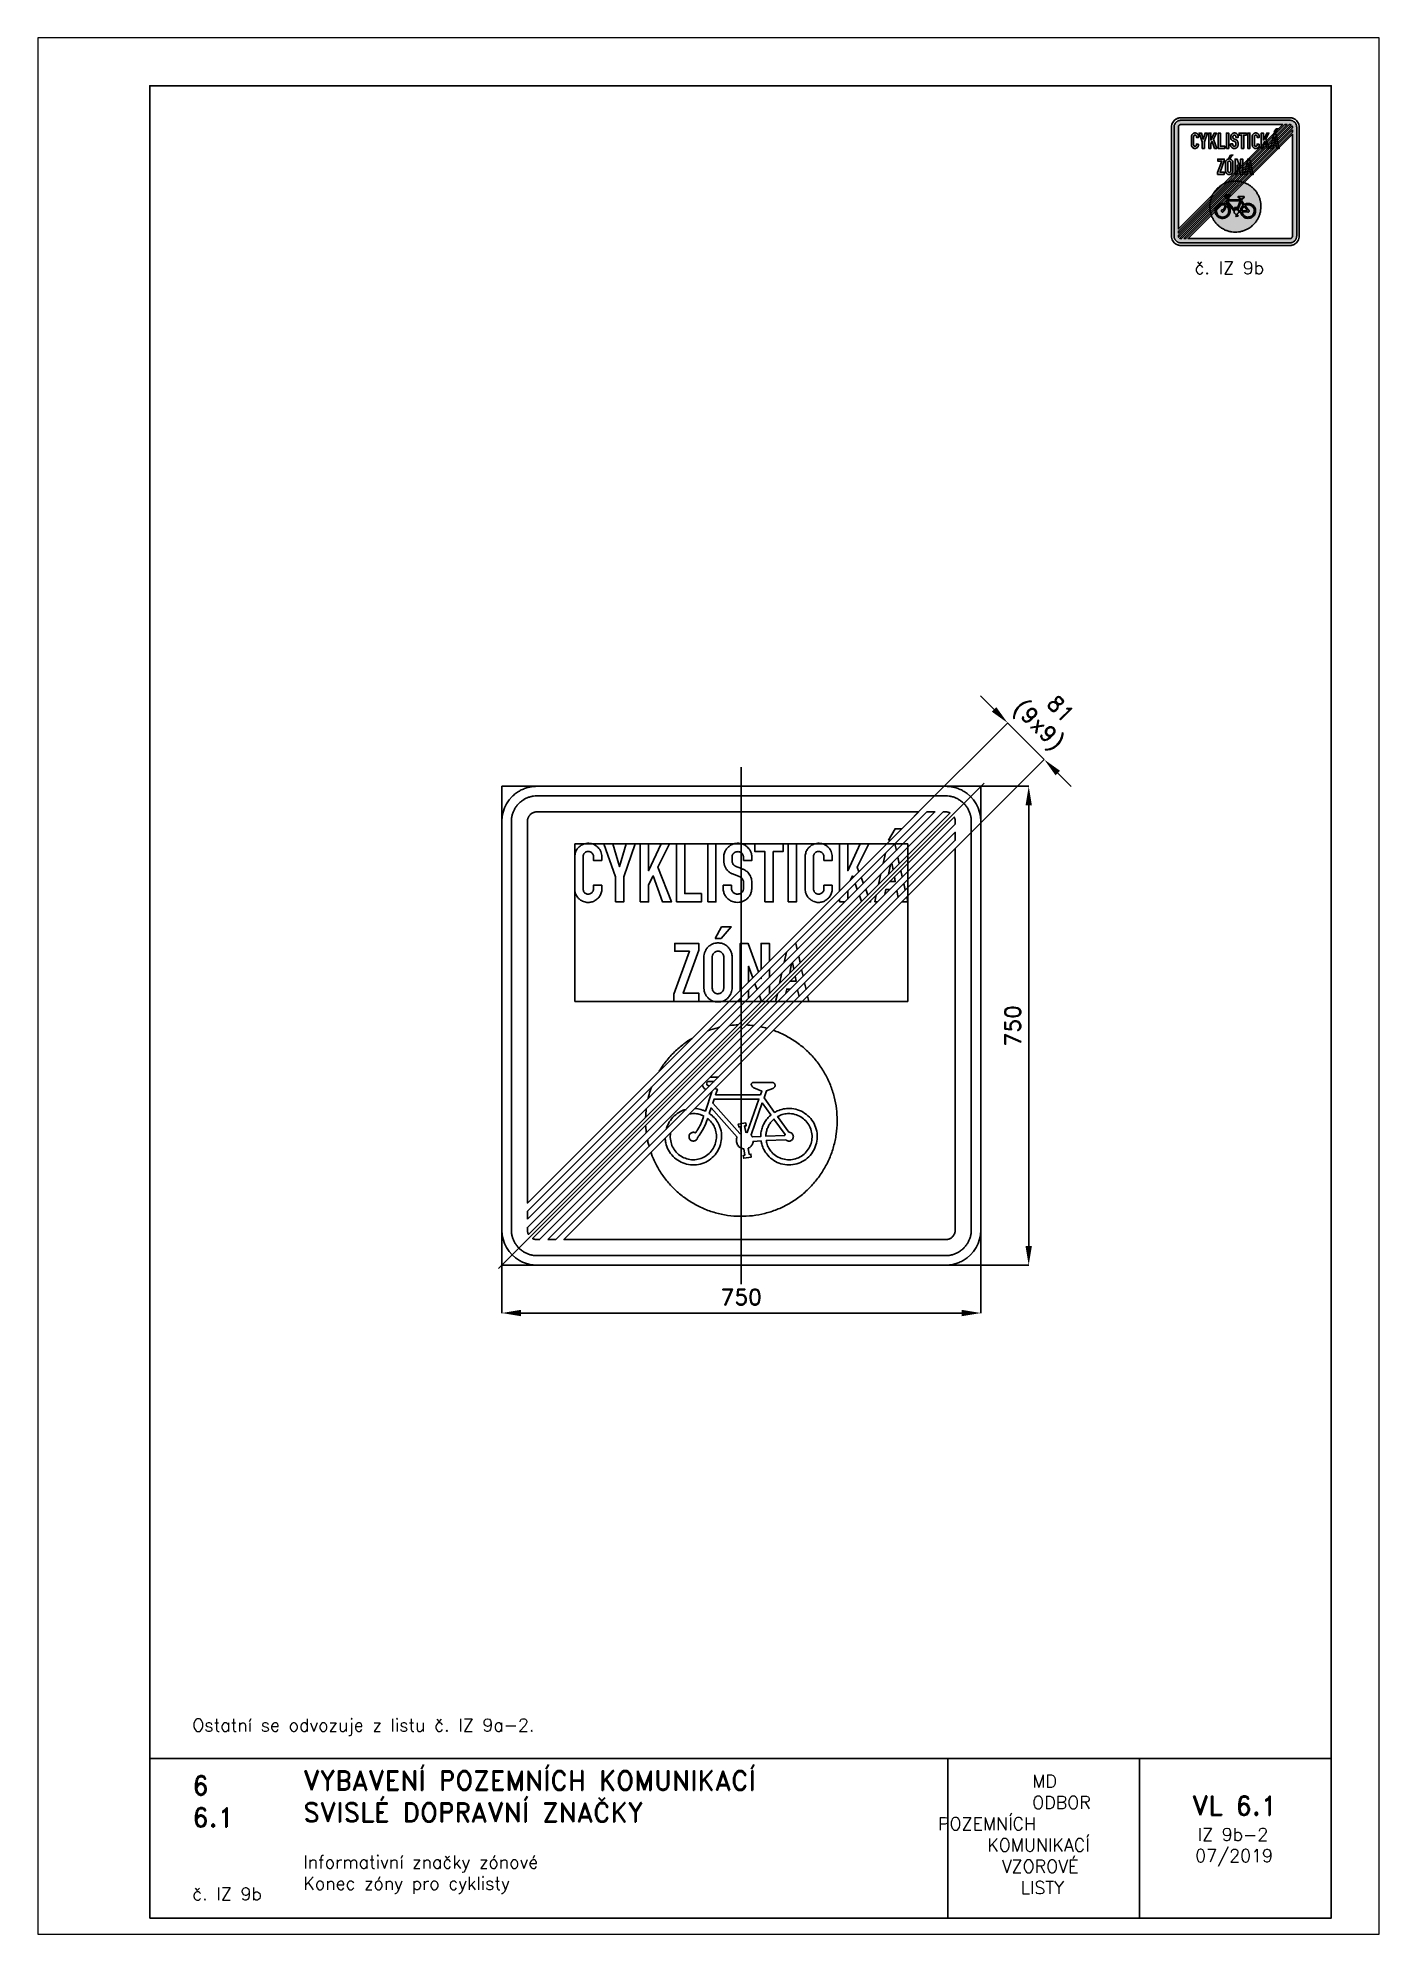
# Paper-space layout 'IZ 9b-2' of a CAD drawing. Header units: millimetres. Extents: x 0 to 210, y 0 to 297.
# The model-space entities are those that its viewports show. They can reach past a viewport. Long polylines and large blocks are cut down to what shows.
import ezdxf

# ---------------------------------------------------------------- set-up
doc = ezdxf.new("R2010")
doc.units = ezdxf.units.MM
doc.header["$LTSCALE"] = 5
doc.linetypes.add('ČERCHOVANÁX2', pattern=[2, 1, -0.5, 0, -0.5])
doc.linetypes.add('ČÁRKOVANÁX2', pattern=[1.5, 1, -0.5])
for name, color, linetype in [('Kóty', 2, 'Continuous'), ('Rozpiska', 7, 'Continuous'), ('Značka', 7, 'Continuous')]:
    doc.layers.add(name, color=color, linetype=linetype)
doc.layers.add('Rámeček', color=6, linetype='Continuous', plot=False)
doc.styles.get("Standard").update_dxf_attribs({"font": 'romand.shx', "height": 25})
doc.dimstyles.get("Standard").update_dxf_attribs({"dimtxt": 25, "dimasz": 30, "dimexe": 0.18, "dimexo": 0.0625, "dimgap": 12.5, "dimtad": 1, "dimdec": 0, "dimzin": 0, "dimdsep": 46, "dimtxsty": 'Standard', "dimcen": 0.09, "dimadec": 0, "dimazin": 0, "dimtfac": 1, "dimtdec": 0, "dimtofl": 0, "dimtmove": 0, "dimatfit": 3, "dimfxl": 1, "dimtolj": 1, "dimtzin": 0, "dimarcsym": 0})

psp = doc.layouts.new('IZ 9b-2')

# ---------------------------------------------------------------- texts
at = {"layer": 'Rozpiska', "color": 7, "attachment_point": 1}
for s, width, gutter_width, heights, insert, char_height in [('\\pi3.61905;č. IZ 9b', 20, 125, [0], (177.5, 262), 2), ('Ostatní se odvozuje z listu č. IZ 9a-2.', 175.5179, 100, [0], (24.17, 33.74), 2), ('6', 149.0422, 100, [0], (24.17, 24.77), 3), ('{\\C6;VYBAVENÍ POZEMNÍCH KOMUNIKACÍ\\P}SVISLÉ DOPRAVNÍ ZNAČKY{\\H1.34524x; }', 149.0422, 100, [0], (41.56, 25.56), 3), ('\\pi14.7414;{\\C6;MD\\P\\pi2.36044;}ODBOR POZEMNÍCH{\\H1.57143x; }\\P\\pi7.69378;KOMUNIKACÍ{\\H1.5x; }\\P\\pi9.97949;{\\C6;VZOROVÉ\\H1.47619x; \\H0.67742x;\\P\\pi12.93187;LISTY\\H1.26984x; }', 33.1018, 100, [0], (140.95, 24.95), 2), ('\\pi1.03113;{\\H1.5x;\\C6;VL 6.1\\P\\pi1.93586;\\H0.66667x;IZ 9b-2\\H1.66666x; \\H0.6x;\\P\\pi1.5549;07/2019\\H1.80159x; }', 16.0623, 100, [0], (179.66, 21.61), 2), ('6.1', 149.0422, 100, [0], (24.17, 19.78), 3), ('{\\C6;Informativní značky zónové\\P}Konec zóny pro cyklisty{\\H1.83333x; }', 149.0422, 100, [0], (41.56, 12.29), 2), ('{\\C6;č. IZ 9b}', 18.3305, 100, [2.67], (24.18, 7.3), 2)]:
    psp.add_mtext_dynamic_manual_height_columns(s, width=width, gutter_width=gutter_width, heights=heights, dxfattribs=dict(at, insert=insert, char_height=char_height))

msp = doc.modelspace()

# ---------------------------------------------------------------- texts
at = {"layer": 'Kóty', "insert": (461, 553.2), "char_height": 25, "attachment_point": 1, "rotation": 315.082}
msp.add_mtext_dynamic_manual_height_columns('\\pi46.30769;81\\P\\pi15.35531;(9x9)', width=125.949, gutter_width=125, heights=[0], dxfattribs=at)

# ---------------------------------------------------------------- blocks, each defined once
blk = doc.blocks.new('*D0')
at = {"layer": 'Defpoints', "color": 0, "transparency": 16777216}
for p in [(-375, -375), (375, -375), (375, -450)]:
    blk.add_point(p, dxfattribs=at)
at = {"layer": 'Kóty', "color": 0, "lineweight": -2, "transparency": 16777216}
for p, q in [((-375, -375.0625), (-375, -450.18)), ((375, -375.0625), (375, -450.18)), ((-345, -450), (345, -450))]:
    blk.add_line(p, q, dxfattribs=at)
at = {"layer": 'Kóty', "color": 0, "transparency": 16777216}
for points in [[(-345, -445), (-345, -455), (-375, -450)], [(345, -445), (345, -455), (375, -450)]]:
    blk.add_solid(points, dxfattribs=at)
at = {"layer": 'Kóty', "color": 0, "transparency": 16777216, "insert": (0, -425), "char_height": 25, "attachment_point": 5}
blk.add_mtext('\\A1;750', dxfattribs=at)
blk = doc.blocks.new('*D1')
at = {"layer": 'Defpoints', "color": 0, "transparency": 16777216}
for p in [(375, 375), (450, 375), (375, -375)]:
    blk.add_point(p, dxfattribs=at)
at = {"layer": 'Kóty', "color": 0, "lineweight": -2, "transparency": 16777216}
for p, q in [((375.0625, 375), (450.18, 375)), ((450, -345), (450, 345)), ((375.0625, -375), (450.18, -375))]:
    blk.add_line(p, q, dxfattribs=at)
at = {"layer": 'Kóty', "color": 0, "transparency": 16777216}
for points in [[(445, 345), (455, 345), (450, 375)], [(445, -345), (455, -345), (450, -375)]]:
    blk.add_solid(points, dxfattribs=at)
at = {"layer": 'Kóty', "color": 0, "transparency": 16777216, "insert": (425, 0), "char_height": 25, "attachment_point": 5, "rotation": 90}
blk.add_mtext('\\A1;750', dxfattribs=at)

# ---------------------------------------------------------------- dimensions: what is measured, and where the dimension line sits
at = {"layer": 'Kóty'}
dim = msp.add_linear_dim(base=(450, 375), p1=(375, -375), p2=(375, 375), angle=90, dimstyle='Standard', dxfattribs=at)
dim.commit()
dim.dimension.update_dxf_attribs({"geometry": '*D1', "text_midpoint": (425, 0)})
dim = msp.add_linear_dim(base=(375, -450), p1=(-375, -375), p2=(375, -375), dimstyle='Standard', dxfattribs=at)
dim.commit()
dim.dimension.update_dxf_attribs({"geometry": '*D0', "text_midpoint": (0, -425)})

# ---------------------------------------------------------------- linework, layer by layer
at = {"layer": 'Kóty'}
for p, q in [((395.8, 495.5), (374.6, 516.7)), ((270.8, 328.1), (417.1, 474.4)), ((328.1, 270.8), (474.4, 417.1)), ((495.5, 395.8), (516.7, 374.6))]:
    msp.add_line(p, q, dxfattribs=at)
msp.add_lwpolyline([(474.3, 417), (417, 474.3)], dxfattribs=at)
for points in [[(399.3, 499), (392.2, 492), (417, 474.3)], [(499, 399.3), (492, 392.2), (474.3, 417)]]:
    msp.add_solid(points, dxfattribs=at)
at = {"layer": 'Značka', "color": 6, "linetype": 'ČERCHOVANÁX2', "ltscale": 5}
msp.add_line((380.2, 380.1), (-380.1, -380.2), dxfattribs=at)
at = {"layer": 'Značka', "color": 3}
for p, q in [((-320.3, 360), (-320.2, 360)), ((-320.2, 360), (-320, 360)), ((-320, 360), (320, 360)), ((320, 360), (320.2, 360)), ((320.2, 360), (320.3, 360)), ((-360, 320.2), (-360, 320.3)), ((-360, 320), (-360, 320.2)), ((-360, -320), (-360, 320)), ((360, 320.3), (360, 320.2)), ((360, 320.2), (360, 320)), ((360, 320), (360, -320)), ((-360, -320.2), (-360, -320)), ((-360, -320.3), (-360, -320.2)), ((360, -320), (360, -320.2)), ((360, -320.2), (360, -320.3)), ((-320.2, -360), (-320.3, -360)), ((-320, -360), (-320.2, -360)), ((320, -360), (-320, -360)), ((320.2, -360), (320, -360)), ((320.3, -360), (320.2, -360))]:
    msp.add_line(p, q, dxfattribs=at)
at = {"layer": 'Značka', "color": 6, "linetype": 'ČERCHOVANÁX2', "ltscale": 5}
msp.add_lwpolyline([(0, -405), (0, 405)], dxfattribs=at)
at = {"layer": 'Značka', "color": 3}
for points in [[(-320, -375), (-320.2, -375), (-320.4, -375, -0.032177), (-327.5, -374.5, -0.035432), (-334.5, -373.1, -0.036231), (-341.3, -370.8, -0.034387), (-347.6, -367.6, -0.03373), (-353.6, -363.6), (-358.9, -358.9), (-363.6, -353.6), (-367.6, -347.6), (-370.8, -341.3), (-373.1, -334.5), (-374.5, -327.5), (-375, -320.4), (-375, -320.2), (-375, -320), (-375, 320), (-375, 320.2), (-375, 320.4), (-374.5, 327.5), (-373.1, 334.5), (-370.8, 341.3), (-367.6, 347.6), (-363.6, 353.6), (-358.9, 358.9, -0.03416), (-353.6, 363.6, -0.034204), (-347.6, 367.6, -0.03407), (-341.3, 370.7, -0.033398), (-334.5, 373.1, -0.034117), (-327.5, 374.5, -0.036743), (-320.4, 375), (-320.2, 375), (-320, 375), (320, 375), (320.2, 375), (320.4, 375, -0.032185), (327.5, 374.5, -0.035434), (334.5, 373.1, -0.036239), (341.3, 370.8, -0.034384), (347.6, 367.6, -0.033737), (353.6, 363.6), (358.9, 358.9), (363.6, 353.6), (367.6, 347.6), (370.8, 341.3), (373.1, 334.5), (374.5, 327.5), (375, 320.4), (375, 320.2), (375, 320), (375, -320), (375, -320.2), (375, -320.4), (374.5, -327.5), (373.1, -334.5), (370.8, -341.3), (367.6, -347.6), (363.6, -353.6), (358.9, -358.9), (353.6, -363.6), (347.6, -367.6, -0.034074), (341.3, -370.7, -0.033398), (334.5, -373.1, -0.034121), (327.5, -374.5, -0.036746), (320.4, -375), (320.2, -375), (320, -375), (-320, -375)], [(-218.5, 220), (-218.5, 213.7), (-218.5, 213.4), (-218.5, 213.1, -0.058395), (-218.9, 209.8, -0.04352), (-220, 206.7, -0.074594), (-223.3, 201, -0.081624), (-228.2, 196.7, -0.069971), (-233, 194.3, -0.069174), (-238.3, 193.2, -0.086255), (-245.3, 193.9, -0.086656), (-251.6, 196.9, -0.070136), (-255.7, 200.5, -0.067916), (-258.7, 205.1, -0.047371), (-260.1, 208.6, -0.050891), (-260.8, 212.3), (-260.8, 212.7), (-260.8, 213.2), (-260.8, 265.1), (-260.8, 265.4), (-260.8, 265.7, -0.02564), (-260.4, 268.8, -0.037676), (-259.6, 271.8, -0.07824), (-256.8, 277.1, -0.077449), (-252.6, 281.4, -0.055464), (-249, 283.6, -0.051639), (-245.1, 285.1, -0.050433), (-240.9, 285.8, -0.052933), (-236.7, 285.6, -0.06598), (-231.6, 284.2, -0.064102), (-227.1, 281.6, -0.055946), (-223.7, 278.6, -0.058597), (-221.1, 274.9, -0.054984), (-219.4, 270.9, -0.050286), (-218.6, 266.7), (-218.5, 266.2), (-218.5, 265.7), (-218.5, 259), (-231.5, 259), (-231.5, 265.1), (-231.5, 265.5, 0.010744), (-231.5, 265.9, 0.065469), (-232, 267.7, 0.058071), (-232.9, 269.3, 0.075686), (-234.6, 271.1, 0.08205), (-236.7, 272.4, 0.103145), (-239.9, 272.9, 0.106124), (-243, 272.2, 0.080076), (-244.9, 271, 0.074147), (-246.4, 269.2, 0.056539), (-247.3, 267.6, 0.053196), (-247.7, 265.8, 0.007479), (-247.8, 265.4), (-247.8, 265.1), (-247.8, 214.4), (-247.8, 214.1), (-247.8, 213.8, 0.059865), (-247.4, 211.8, 0.064006), (-246.5, 209.9, 0.083803), (-244.8, 207.9, 0.087799), (-242.5, 206.6, 0.089764), (-239.9, 206.1, 0.089114), (-237.2, 206.5, 0.078265), (-235.1, 207.5, 0.073524), (-233.4, 209.1, 0.068922), (-232.2, 211, 0.069944), (-231.6, 213.2, 0.008136), (-231.5, 213.5), (-231.5, 213.9), (-231.5, 220), (-218.5, 220)], [(-15.4, 220.1), (-15.4, 215.2), (-15.3, 215), (-15.3, 214.7, 0.067839), (-14.8, 212.1, 0.080268), (-13.5, 209.7, 0.070822), (-11.9, 208.1, 0.06848), (-10, 207, 0.072225), (-7.6, 206.3, 0.059819), (-5, 206.2, 0.062313), (-2.5, 206.7, 0.080555), (-0.2, 207.9, 0.082217), (1.6, 209.7, 0.072872), (2.8, 212, 0.024106), (3.1, 212.8, 0.024244), (3.2, 213.7, 0.007534), (3.3, 214), (3.3, 214.4), (3.3, 225), (3.3, 225.4, 0.012192), (3.3, 225.8, 0.0575), (3, 227.3, 0.041293), (2.4, 228.8, 0.041758), (1.6, 230.2, 0.055544), (0.5, 231.4, 0.037058), (-0.3, 232.1, 0.031309), (-1.2, 232.7, 0.008655), (-1.6, 232.9), (-1.9, 233), (-13.8, 237.8), (-14.1, 237.9), (-14.4, 238, -0.037025), (-16.5, 239.1, -0.028658), (-18.5, 240.4, -0.04762), (-21.7, 243.3, -0.053381), (-24.3, 246.7, -0.061657), (-26.4, 251.2, -0.062525), (-27.4, 256), (-27.4, 256.3), (-27.5, 256.7), (-27.5, 264.5), (-27.5, 265.2, -0.007998), (-27.4, 265.8, -0.052118), (-26.9, 269.2, -0.041817), (-25.7, 272.5, -0.059291), (-23, 277.1, -0.064888), (-19.3, 281, -0.070469), (-14.5, 284, -0.069026), (-9, 285.6, -0.059157), (-4.1, 285.9, -0.059494), (0.6, 285, -0.073684), (6.3, 282.4, -0.072354), (10.9, 278.4, -0.05872), (13.8, 274.3, -0.059705), (15.7, 269.8, -0.025327), (16.1, 267.8, -0.025631), (16.4, 265.8), (16.4, 265.4), (16.5, 264.9), (16.5, 259), (3.5, 259), (3.5, 263.9), (3.4, 264.2), (3.4, 264.5, 0.026949), (3.1, 266, 0.049636), (2.6, 267.5, 0.084181), (1.3, 269.6, 0.070669), (-0.6, 271.2, 0.066962), (-2.7, 272.3, 0.070667), (-5, 272.7, 0.096873), (-8.3, 272.3, 0.097771), (-11.3, 270.7, 0.080392), (-13.1, 268.8, 0.0883), (-14.2, 266.4, 0.027244), (-14.4, 265.5, 0.01392), (-14.5, 264.6), (-14.5, 264.3), (-14.5, 264), (-14.5, 258.2), (-14.5, 258), (-14.5, 257.7, 0.04356), (-14.2, 256, 0.048674), (-13.5, 254.3, 0.04846), (-12.7, 252.8, 0.049306), (-11.6, 251.6, 0.030235), (-10.8, 251, 0.034762), (-10, 250.4, 0.009664), (-9.8, 250.3), (-9.5, 250.1), (0.4, 246.2), (0.7, 246), (1, 245.9, 0.007022), (3.1, 245, -0.023412), (5.2, 244, -0.04641), (7.8, 242.3, -0.037082), (10.1, 240.3, -0.042541), (12.5, 237.4, -0.047681), (14.4, 234.1, -0.047349), (15.7, 230.5, -0.041078), (16.3, 226.7), (16.3, 226.4), (16.4, 226.1), (16.4, 214.6), (16.3, 214.3), (16.3, 214.1, -0.015256), (16, 211.5, -0.028871), (15.5, 209, -0.069935), (13.4, 204, -0.066409), (10, 199.8, -0.060061), (6.2, 196.6, -0.058509), (1.8, 194.5, -0.060313), (-3.3, 193.3, -0.058899), (-8.5, 193.3, -0.077487), (-15.2, 195, -0.082892), (-21, 198.7, -0.070865), (-24.8, 202.9, -0.07271), (-27.2, 208, -0.034908), (-28, 210.9, -0.026616), (-28.3, 213.7), (-28.4, 214), (-28.4, 214.3), (-28.4, 220.1), (-15.4, 220.1)], [(142.2, 220), (142.2, 213.7), (142.3, 213.4), (142.3, 213.1, -0.058395), (141.9, 209.8, -0.04352), (140.8, 206.7, -0.074594), (137.4, 201, -0.081624), (132.5, 196.7, -0.069971), (127.7, 194.3, -0.069174), (122.4, 193.2, -0.086255), (115.5, 193.9, -0.086656), (109.2, 196.9, -0.070136), (105.1, 200.5, -0.067916), (102, 205.1, -0.047371), (100.7, 208.6, -0.050891), (100, 212.3), (100, 212.7), (100, 213.2), (100, 265.1), (100, 265.4), (100, 265.7, -0.02564), (100.4, 268.8, -0.037676), (101.2, 271.8, -0.07824), (103.9, 277.1, -0.077449), (108.2, 281.4, -0.055464), (111.7, 283.6, -0.051639), (115.7, 285.1, -0.050433), (119.8, 285.8, -0.052933), (124, 285.6, -0.06598), (129.1, 284.2, -0.064102), (133.7, 281.6, -0.055946), (137.1, 278.6, -0.058597), (139.7, 274.9, -0.054984), (141.4, 270.9, -0.050286), (142.2, 266.7), (142.3, 266.2), (142.3, 265.7), (142.3, 259), (129.3, 259), (129.3, 265.1), (129.3, 265.5, 0.010744), (129.2, 265.9, 0.065469), (128.8, 267.7, 0.058071), (127.9, 269.3, 0.075686), (126.2, 271.1, 0.08205), (124, 272.4, 0.103145), (120.9, 272.9, 0.106124), (117.8, 272.2, 0.080076), (115.8, 271, 0.074147), (114.3, 269.2, 0.056539), (113.5, 267.6, 0.053196), (113, 265.8, 0.007479), (113, 265.4), (112.9, 265.1), (112.9, 214.4), (113, 214.1), (113, 213.8, 0.059865), (113.4, 211.8, 0.064006), (114.3, 209.9, 0.083803), (116, 207.9, 0.087799), (118.3, 206.6, 0.089764), (120.9, 206.1, 0.089114), (123.5, 206.5, 0.078265), (125.7, 207.5, 0.073524), (127.4, 209.1, 0.068922), (128.6, 211, 0.069944), (129.2, 213.2, 0.008136), (129.3, 213.5), (129.3, 213.9), (129.3, 220), (142.2, 220)], [(-58.6, 108.6), (-58.6, 109), (-58.5, 109.4, -0.051733), (-57.6, 114.2, -0.060089), (-55.7, 118.6, -0.071623), (-52.3, 123.2, -0.067964), (-47.8, 126.7, -0.054468), (-43.7, 128.6, -0.054174), (-39.3, 129.6, -0.065511), (-33.7, 129.6, -0.06822), (-28.3, 128.2, -0.076783), (-22.9, 125.1, -0.070462), (-18.6, 120.5, -0.068132), (-15.8, 115.3, -0.084708), (-14.6, 109.7), (-14.6, 109.3), (-14.5, 108.9), (-14.5, 58.4), (-14.6, 58), (-14.6, 57.6, -0.037757), (-15.3, 53.7, -0.046576), (-16.6, 50, -0.086539), (-20.6, 44, -0.087936), (-26.3, 39.7, -0.067419), (-31.2, 37.8, -0.062799), (-36.5, 37.2, -0.062156), (-41.9, 37.8, -0.066089), (-46.9, 39.7, -0.060309), (-50.9, 42.4, -0.055632), (-54.2, 46, -0.060039), (-56.9, 50.4, -0.070804), (-58.3, 55.4, -0.015083), (-58.4, 56.6, -0.007369), (-58.5, 57.8), (-58.6, 58.2), (-58.6, 58.5), (-58.6, 108.6)], [(-45.6, 107.9), (-45.6, 59.2), (-45.5, 58.9), (-45.5, 58.6, 0.058221), (-44.9, 56, 0.076978), (-43.7, 53.8, 0.089876), (-41.8, 51.8, 0.086069), (-39.2, 50.5, 0.08551), (-36.4, 50.1, 0.083498), (-33.6, 50.7, 0.074202), (-31.3, 51.9, 0.073683), (-29.5, 53.6, 0.055029), (-28.5, 55.2, 0.05284), (-27.8, 57, 0.024347), (-27.7, 57.8, 0.028182), (-27.6, 58.6, 0.00831), (-27.6, 58.9), (-27.6, 59.2), (-27.6, 108), (-27.6, 108.4), (-27.6, 108.7, 0.056566), (-28.1, 110.8, 0.065536), (-29, 112.7, 0.089016), (-30.9, 114.8, 0.083857), (-33.5, 116.2, 0.086281), (-36.4, 116.7, 0.086475), (-39.3, 116.3, 0.07759), (-41.7, 115.2, 0.081786), (-43.6, 113.3, 0.055709), (-44.6, 111.8, 0.047237), (-45.2, 110.1, 0.022196), (-45.4, 109.3, 0.025938), (-45.5, 108.5), (-45.5, 108.2), (-45.6, 107.9)]]:
    msp.add_lwpolyline(points, format="xyb", dxfattribs=at)
at = {"layer": 'Značka', "color": 6, "linetype": 'ČÁRKOVANÁX2', "ltscale": 2.5}
for points in [[(-375, -375), (375, -375), (375, 375), (-375, 375)], [(-260.8, 38), (260.8, 38), (260.8, 285), (-260.8, 285)]]:
    msp.add_lwpolyline(points, close=True, dxfattribs=at)
at = {"layer": 'Značka', "color": 3}
for points in [[(-335, -320.1, 0.032177), (-334.9, -322.1, 0.035441), (-334.5, -324, 0.036268), (-333.8, -325.8, 0.022361), (-333.3, -326.9), (326.9, 333.3, 0.022081), (325.8, 333.8, 0.033375), (324, 334.5, 0.034152), (322.1, 334.9, 0.036782), (320.1, 335), (320.1, 335), (320, 335), (315.9, 335), (-335, -315.9), (-335, -320), (-335, -320.1)], [(-320.1, 335), (-320.1, 335), (-322.1, 334.9, 0.035395), (-324, 334.5, 0.036252), (-325.8, 333.8, 0.034424), (-327.5, 333, 0.033719), (-329.2, 331.9, 0.034079), (-330.6, 330.6, 0.034203), (-331.9, 329.2, 0.03424), (-333, 327.5, 0.034036), (-333.8, 325.8, 0.033414), (-334.5, 324, 0.034135), (-334.9, 322.1, 0.036746), (-335, 320.1), (-335, 320.1), (-335, 320), (-335, -277.7), (277.7, 335), (-320, 335)], [(335, 320.1, 0.032207), (334.9, 322.1, 0.035399), (334.5, 324, 0.036246), (333.8, 325.8, 0.022358), (333.3, 326.9), (-326.9, -333.3, 0.022094), (-325.8, -333.8, 0.033411), (-324, -334.5, 0.034127), (-322.1, -334.9, 0.036745), (-320.1, -335), (-320.1, -335), (-320, -335), (-315.9, -335), (335, 315.9), (335, 320), (335, 320.1)], [(320.1, -335, 0.032174), (322.1, -334.9, 0.035445), (324, -334.5, 0.036262), (325.8, -333.8, 0.034405), (327.5, -333, 0.03371), (329.2, -331.9, 0.034093), (330.6, -330.6, 0.034186), (331.9, -329.2, 0.034242), (333, -327.5, 0.034026), (333.8, -325.8, 0.033372), (334.5, -324, 0.034144), (334.9, -322.1, 0.03678), (335, -320.1), (335, -320.1), (335, -320), (335, 277.7), (-277.7, -335), (320, -335), (320.1, -335)]]:
    msp.add_lwpolyline(points, format="xyb", close=True, dxfattribs=at)
for points in [[(-335, -303.2), (303.2, 335), (290.5, 335), (-335, -290.5)], [(-303.2, -335), (335, 303.2), (335, 290.5), (-290.5, -335)]]:
    msp.add_lwpolyline(points, close=True, dxfattribs=at)
for points in [[(251.2, 308.5), (240.7, 308.5), (230.4, 290.5)], [(-197.2, 194), (-197.2, 233), (-215.1, 285), (-201.2, 285), (-190.7, 249.4), (-180.1, 285), (-166.3, 285), (-184.2, 233), (-184.2, 194), (-197.2, 194)], [(-158.3, 194), (-158.3, 285), (-145.3, 285), (-145.3, 242.8), (-125.7, 285), (-112.7, 285), (-130.7, 248.4), (-109.6, 194), (-123.4, 194), (-138, 234.6), (-145.3, 220.9), (-145.3, 194), (-158.3, 194)], [(-101.6, 194), (-101.6, 285), (-88.6, 285), (-88.6, 206.9), (-62.6, 206.9), (-62.6, 194), (-101.6, 194)], [(-52.7, 194), (-52.7, 285), (-39.8, 285), (-39.8, 194), (-52.7, 194)], [(36.9, 194), (36.9, 272.9), (21.4, 272.9), (21.4, 285), (65.4, 285), (65.4, 272.9), (49.9, 272.9), (49.9, 194), (36.9, 194)], [(73.3, 194), (73.3, 285), (86.3, 285), (86.3, 194), (73.3, 194)], [(153.7, 210.9), (153.7, 285), (166.7, 285), (166.7, 242.8), (186.3, 285), (199.4, 285), (181.3, 248.4), (184.1, 241.3)], [(222.2, 254), (225.8, 270.4)], [(230.4, 290.5), (233.3, 290.5)], [(240.5, 285), (240.5, 285), (242.8, 274.6)], [(215, 221.3), (218.6, 237.7)], [(233.6, 252.7), (230.7, 237.1)], [(237.6, 244), (235.6, 254.7)], [(245.1, 264.2), (247.4, 253.8)], [(249.8, 243.4), (252.1, 233)], [(166.7, 211.2), (166.7, 198.5)], [(174.9, 232.1), (174, 234.6), (170.2, 227.5)], [(181.6, 213.4), (178.2, 222.8)], [(187.6, 232.2), (191.2, 223)], [(194.7, 213.8), (198.3, 204.7)], [(232.6, 213.5), (226.3, 213.5), (224.8, 205.7)], [(232.1, 225.7), (241, 225.7), (239.6, 233.2)], [(245.6, 201.1), (243.6, 211.7)], [(254.4, 222.6), (256.8, 212.2)], [(153.7, 194), (153.7, 198.2)], [(162.2, 194), (153.7, 194)], [(188.3, 194.7), (185, 204.1)], [(201.9, 195.5), (202.5, 194), (200.4, 194)], [(208.9, 194), (211.3, 205)], [(213.1, 194), (208.9, 194)], [(259.1, 201.8), (260.8, 194), (251.3, 194)], [(-41.2, 136.7), (-31.8, 136.7), (-15.8, 154.7), (-30.9, 154.7), (-41.2, 136.7)], [(-105.6, 38), (-105.6, 49.5), (-81.3, 116.8), (-104.2, 116.8), (-104.2, 129), (-66.6, 129), (-66.6, 118.4), (-91.1, 51.1), (-66.6, 51.1), (-66.6, 38), (-105.6, 38)], [(-1.6, 55.6), (-1.6, 129), (10.7, 129), (27, 84.3)], [(30.9, 88.2), (30.9, 129), (43.9, 129), (43.9, 101.1)], [(84.5, 129), (85.3, 129), (87.5, 119.3)], [(17.9, 75.2), (11.3, 93.1), (11.3, 68.6)], [(67.3, 99.1), (70.9, 115.4)], [(78.6, 97.7), (75.7, 82.1)], [(82.3, 88.6), (80.3, 99.3)], [(89.8, 108.9), (92.1, 98.5)], [(24.8, 56.6), (21.4, 65.9)], [(30.5, 75), (30.9, 73.8), (30.9, 75.4)], [(43.9, 88.4), (43.9, 75.7)], [(43.9, 62.9), (43.9, 50.2)], [(60, 66.4), (63.6, 82.7)], [(76.1, 69.7), (85.8, 69.7), (84.3, 77.9)], [(94.4, 88.1), (96.8, 77.7)], [(99.1, 67.3), (101.4, 56.9)], [(-1.6, 38), (-1.6, 42.9)], [(6.2, 38), (-1.6, 38)], [(11.3, 55.9), (11.3, 43.2)], [(31.7, 38), (28.3, 47.3)], [(53.7, 38), (56.4, 50)], [(57.1, 38), (53.7, 38)], [(76.6, 57.5), (71.1, 57.5), (69.8, 50.7)], [(90.3, 45.8), (88.2, 56.4)], [(103.7, 46.5), (105.6, 38), (95.3, 38)]]:
    msp.add_lwpolyline(points, dxfattribs=at)
at = {"layer": 'Značka', "color": 5}
for points in [[(-18.7, 0.4, -0.001868), (-17.6, 0.5, -0.022372), (-4.9, 1.5, -0.022372)], [(7.7, 1.3, -0.020579), (19.4, 0.3, -0.020579)], [(-128.7, -71.4, -0.033573), (-117.8, -55.6, -0.034417), (-104.7, -41.1, -0.034417), (-89.8, -28.3, -0.026844), (-77, -19.8, -0.026844)], [(-52.4, -7.9, -0.028482), (-36.9, -3.1, -0.004792), (-34.3, -2.4, -0.004792)], [(30.3, -1.5, -0.018413), (40.5, -4.1, -0.018413)], [(50.2, -7.1, -0.017025), (59.2, -10.6, -0.034417), (76.7, -19.6, -0.034418), (92.9, -30.7, -0.034406), (107.4, -43.8, -0.034414), (120.2, -58.7, -0.034487), (130.9, -75.2, -0.034419), (139.4, -92.9, -0.034076), (145.4, -111.6, -0.032791), (148.9, -129.9, -0.034265), (150, -148.5)], [(49.1, -88.9), (49.3, -89), (49.5, -89, -0.050674), (50.3, -89.3, -0.050922), (51.1, -89.8, -0.06328), (51.9, -90.5, -0.062196), (52.5, -91.5, -0.063017), (52.8, -92.5, -0.067125), (52.9, -93.6, -0.086845), (52.6, -95, -0.072595), (51.9, -96.3, -0.058175), (51.1, -97.2, -0.065834), (50.1, -97.9, -0.01327), (49.8, -98, -0.004415), (49.5, -98.1), (39.4, -102), (35.5, -113), (52, -135.8, -0.003881), (54.2, -134.6, -0.01164), (56.4, -133.5, -0.060218), (65.9, -130.4, -0.060611), (75.9, -129.6, -0.07532), (88.2, -131.6, -0.075262), (99.4, -137.2, -0.075145), (108.7, -145.5, -0.074694), (115.1, -156.2, -0.074518), (118.5, -168.2, -0.07459), (118.2, -180.7, -0.074573), (114.6, -192.6, -0.07453), (107.7, -203, -0.074566), (98.2, -211.1, -0.074572), (86.8, -216.2, -0.074518), (74.5, -218, -0.074745), (62.1, -216.1, -0.074612), (50.8, -211, -0.073239), (41.4, -202.8, -0.060571), (35.5, -194.6, -0.065919), (32, -185.3, -0.013247), (31.4, -182.9, -0.004417), (30.9, -180.4), (18.5, -181.1, -0.003624), (18.4, -181.8, -0.010879), (18.3, -182.4, -0.056133), (17.5, -185.1, -0.055073), (16.1, -187.5, -0.056709), (14.3, -189.6, -0.062304), (12, -191.2, -0.01253), (11.4, -191.5, -0.004179), (10.8, -191.8), (12.4, -201.5), (14.9, -201.1), (15.6, -205.6), (3.8, -207.6), (3, -203), (5.6, -202.6), (4, -192.9), (3.4, -192.8, -0.009643), (2.8, -192.7, -0.050327), (0.4, -192, -0.05041), (-1.8, -190.9, -0.062708), (-4.2, -188.9, -0.062939), (-6, -186.4, -0.062616), (-7.3, -183.5, -0.061036), (-7.8, -180.5, -0.050426), (-7.7, -178, -0.055092), (-7.1, -175.6, -0.010985), (-6.9, -175, -0.003662), (-6.6, -174.4), (-47.3, -128.6), (-50.2, -137.3, -0.003813), (-48.3, -138.8, -0.011436), (-46.3, -140.3, -0.059214), (-39.6, -147.4, -0.059571), (-34.7, -155.9, -0.074038), (-31.2, -167.7, -0.073983), (-31.4, -180, -0.073865), (-34.7, -191.8, -0.073427), (-41.2, -202.1, -0.073251), (-50.3, -210.4, -0.073312), (-61.3, -215.7, -0.073308), (-73.4, -218, -0.073285), (-85.6, -216.7, -0.073287), (-97, -212.2, -0.073298), (-106.7, -204.7, -0.073282), (-114, -194.8, -0.073262), (-118.2, -183.3, -0.041054), (-119.2, -176.5, -0.041054)], [(-42.7, -87.2), (-51.3, -87.2), (-51.4, -87.2), (-51.6, -87.2, 0.051726), (-52.2, -87.4, 0.05185), (-52.8, -87.7, 0.064517), (-53.4, -88.3, 0.064469), (-53.9, -88.9, 0.064338), (-54.2, -89.7, 0.064214), (-54.3, -90.5, 0.063867), (-54.2, -91.3, 0.062688), (-53.9, -92.1, 0.051901), (-53.6, -92.7, 0.056601), (-53.1, -93.1), (-53, -93.2), (-52.9, -93.3), (-50, -94.5)], [(-40.9, -98.2), (-37.4, -99.7), (-40.3, -108.1), (29.9, -108.1), (32, -102.3), (19.8, -97.3), (19.5, -97.1, -0.009494), (19.3, -97, -0.047482), (18.2, -96.3, -0.041485), (17.3, -95.5, -0.057978), (16.3, -94.2, -0.081427), (15.7, -92.8, -0.056687), (15.6, -91.9, -0.073948), (15.7, -91.1, -0.07846), (16.1, -90.3, -0.073316), (16.6, -89.7, -0.06056), (17.2, -89.3, -0.066457), (17.8, -89, -0.013337), (18, -89), (18.1, -88.9), (49.1, -88.9)], [(-146.1, -114.3, -0.011729), (-144.4, -107.8, -0.021622), (-140.6, -96)], [(-72.3, -129.6, -0.011677), (-70.4, -129.8, -0.064817), (-60.9, -132, -0.013013), (-58.6, -132.9, -0.004339), (-56.3, -133.8), (-46, -103.6), (-46.2, -103.5)], [(-55.2, -99.8), (-56.4, -99.3), (-56.8, -99, -0.010048), (-57.2, -98.7, -0.052327), (-58.7, -97.4, -0.052465), (-59.9, -95.7, -0.06528), (-60.9, -93.4, -0.013976), (-61, -92.8)], [(-1.6, -158.1), (0, -167.8), (-0.1, -167.8), (-0.3, -167.9, 0.01025), (-0.7, -168.1, 0.009883), (-1.1, -168.4, 0.010253), (-1.6, -168.6, 0.011368), (-2, -168.9), (-2.1, -169), (-2.2, -169), (-44.7, -121.1), (-42.6, -115), (27.5, -115), (9.3, -167.2), (9.2, -167.2), (9.1, -167.2, 0.010689), (8.6, -167, 0.010307), (8.1, -166.9, 0.010693), (7.5, -166.8, 0.011856), (7, -166.7), (6.9, -166.7), (6.8, -166.7), (5.2, -157), (7.8, -156.6), (7, -152.1), (-4.9, -154), (-4.1, -158.5), (-1.6, -158.1)], [(-149.9, -143.6, -0.024205), (-148.9, -129.8)], [(150, -148.5), (150, -149.5), (150, -150.5, -0.032167), (148.5, -170, -0.035723), (144.4, -189.2, -0.036666), (137.9, -207.8, -0.034754), (128.9, -225.2, -0.034039), (117.8, -241.4, -0.034453), (104.7, -255.9, -0.034561), (89.8, -268.7, -0.034427), (73.3, -279.4, -0.034389), (55.6, -287.9, -0.034418), (36.9, -293.9, -0.034423), (17.6, -297.5, -0.034417), (-2, -298.5, -0.034416), (-21.5, -297, -0.034417), (-40.7, -292.9, -0.034417), (-59.2, -286.4, -0.034417), (-76.7, -277.4, -0.034417), (-92.9, -266.3, -0.034417), (-107.4, -253.2, -0.034417), (-120.2, -238.3, -0.034417), (-130.9, -221.8, -0.034417), (-139.4, -204.1, -0.010135), (-141.4, -198.7, -0.010135)], [(-117.8, -162.3, -0.020092), (-116.7, -159.1, -0.073253), (-111.1, -148.2, -0.073483), (-102.7, -139.3, -0.073339), (-92.2, -133, -0.034577), (-86.6, -131.1)], [(-110.8, -168.1, 0.015699), (-111.1, -170.2, 0.072836), (-110.6, -180.2, 0.072833), (-107.6, -189.7, 0.072809), (-102, -197.9, 0.072812), (-94.4, -204.4, 0.072822), (-85.3, -208.4, 0.072806), (-75.4, -210, 0.072787), (-65.6, -208.6, 0.072822), (-56.4, -204.8, 0.072823), (-48.7, -198.4, 0.072778), (-42.9, -190.3, 0.073009), (-39.7, -180.9, 0.072862), (-39, -170.9, 0.071512), (-41.2, -161.2, 0.059153), (-44.7, -154, 0.064403), (-49.9, -147.9, 0.012926), (-51.3, -146.6, 0.00431), (-52.9, -145.3, -0.001297), (-53.4, -146.9, -0.003891), (-53.9, -148.5, -0.020345), (-56.3, -154.6, -0.019651), (-59.2, -160.6, -0.020372), (-62.5, -166.4, -0.022566), (-66.2, -171.9, -0.004451), (-67.2, -173.2, -0.001484), (-68.2, -174.5)], [(-68.2, -174.5), (-68.3, -174.9, -0.011677), (-68.4, -175.3, -0.060397), (-68.9, -176.7, -0.060797), (-69.7, -178.1, -0.07555), (-71.1, -179.4, -0.075491), (-72.9, -180.3, -0.075374), (-74.8, -180.6, -0.074921), (-76.7, -180.4, -0.074745), (-78.5, -179.7, -0.074817), (-80.1, -178.5, -0.0748), (-81.2, -176.9, -0.074757), (-81.8, -175.1, -0.074794), (-81.9, -173.1, -0.0748), (-81.5, -171.2, -0.074744), (-80.5, -169.5, -0.074972), (-79.1, -168.2, -0.07484), (-77.4, -167.3, -0.073464), (-75.5, -166.9, -0.060756), (-73.9, -167, -0.066117), (-72.4, -167.4, -0.013288), (-72.1, -167.6), (-71.7, -167.7, 0.001245), (-70.9, -166.5, 0.003737), (-70, -165.3, 0.019543), (-66.9, -160.4, 0.018873), (-64.1, -155.2, 0.019567), (-61.7, -149.8, 0.021677), (-59.8, -144.3, 0.004275), (-59.3, -142.9, 0.001425), (-58.9, -141.5, 0.003787), (-60.7, -140.7, 0.011359), (-62.6, -139.9, 0.058837), (-70.3, -137.9, 0.059181), (-78.3, -137.8, 0.018427), (-80.8, -138.1, 0.018427)], [(32.8, -120.9), (46.4, -139.8, 0.003002), (44.9, -141.1, 0.009008), (43.5, -142.4, 0.046722), (38.5, -148.2, 0.045586), (34.7, -154.9, 0.04705), (31.9, -162.1, 0.051844), (30.6, -169.7, 0.010352), (30.5, -171.7, 0.003452), (30.4, -173.6), (17.3, -174.2), (17.3, -174.1), (17.2, -173.9, 0.015395), (16.8, -173.2, 0.014855), (16.4, -172.6, 0.015406), (16, -172, 0.017075), (15.5, -171.4), (15.4, -171.2), (15.3, -171.1), (32.8, -120.9)], [(68.6, -170.5), (68.5, -170.5), (68.5, -170.6, 0.010337), (68.4, -170.8, 0.009967), (68.3, -171.1, 0.010341), (68.2, -171.3, 0.011465), (68.1, -171.6), (68.1, -171.6), (68, -171.7), (38.5, -173.2, -0.002908), (38.5, -171.7, -0.008727), (38.6, -170.1, -0.045291), (39.7, -164.1, -0.044156), (41.9, -158.4, -0.045589), (44.9, -153, -0.050254), (48.9, -148.4, -0.010025), (50, -147.3, -0.003343), (51.1, -146.3), (68.6, -170.5)], [(74.5, -166.9), (74.9, -166.9, -0.011672), (75.2, -166.9, -0.060371), (76.8, -167.3, -0.060767), (78.2, -167.9, -0.075517), (79.7, -169.2, -0.075468), (80.8, -170.8, -0.075338), (81.4, -172.6, -0.074866), (81.4, -174.6, -0.074723), (80.9, -176.5, -0.074792), (79.9, -178.1, -0.074735), (78.5, -179.5, -0.074941), (76.8, -180.3, -0.074807), (74.8, -180.7, -0.073432), (72.9, -180.5, -0.060728), (71.4, -179.9, -0.066088), (70.2, -179, -0.013283), (69.9, -178.8), (69.6, -178.5), (39, -180, 0.003847), (39.4, -182, 0.011539), (39.9, -184, 0.059723), (43, -191.5, 0.060098), (47.8, -198, 0.074689), (55.6, -204.6, 0.074632), (64.9, -208.5, 0.074514), (74.9, -210, 0.074068), (84.9, -208.4, 0.073894), (94.1, -204.2, 0.073965), (101.7, -197.6, 0.073948), (107.3, -189.1, 0.073906), (110.3, -179.5, 0.073942), (110.5, -169.3, 0.073946), (107.8, -159.6, 0.073894), (102.6, -150.9, 0.074123), (95.2, -144.1, 0.073985), (86.2, -139.5, 0.07262), (76.2, -137.7, 0.060063), (68.1, -138.1, 0.065377), (60.4, -140.5, 0.013132), (58.5, -141.4, 0.004378), (56.7, -142.4), (74.5, -166.9)], [(-148.8, -167.9, -0.003105), (-149, -166.1, -0.017449), (-149.8, -156.2)], [(-144.5, -189, -0.006475), (-145.4, -185.4, -0.011971), (-147, -178.8)]]:
    msp.add_lwpolyline(points, format="xyb", dxfattribs=at)
msp.add_lwpolyline([(-48.5, -80.3), (-35.8, -80.3)], dxfattribs=at)
at = {"layer": 'Značka', "color": 3}
for centre, radius, start, end in [((-320.8, 321.8), 38.1, 112.6843, 120.4844), ((-320.5, 321.1), 38.8, 105.0362, 112.6893), ((-320.2, 322), 38.1, 98.0107, 105.8294), ((-320.6, 324.7), 35.3, 89.615, 98.0316), ((320.1, 319.7), 40.3, 82.3046, 89.6771), ((320.6, 323.4), 36.6, 74.199, 82.3185), ((321.6, 324), 35.8, 67.1741, 75.4805), ((320.8, 322.2), 37.7, 59.2908, 67.1736), ((-323.4, 320.6), 36.6, 164.2021, 172.322), ((-324, 321.6), 35.8, 157.1669, 165.4751), ((-322.2, 320.8), 37.7, 149.288, 157.1725), ((-321.2, 321), 38.5, 142.4429, 150.1678), ((-321.6, 321.2), 38, 134.6362, 142.4434), ((-321.3, 321.7), 37.9, 127.5707, 135.4088), ((-321.3, 321.7), 37.9, 119.7455, 127.5856), ((321, 321.2), 38.5, 52.4383, 60.1632), ((321.2, 321.5), 38.1, 44.6343, 52.4403), ((321.7, 321.3), 37.9, 37.5757, 45.414), ((321.7, 321.3), 37.9, 29.7451, 37.586), ((321.8, 320.8), 38.1, 22.6796, 30.4802), ((321.1, 320.5), 38.8, 15.0382, 22.6916), ((322, 320.2), 38.1, 8.0113, 15.8297), ((-319.7, 320.1), 40.3, 172.3067, 179.6794), ((324.7, 320.6), 35.3, 359.6146, 8.0313), ((-324.8, -320.6), 35.2, 179.6101, 188.0276), ((-322, -320.2), 38.1, 188.0098, 195.8281), ((323.4, -320.6), 36.6, 344.1987, 352.318), ((319.7, -320.1), 40.3, 352.3046, 359.677), ((-321.1, -320.5), 38.8, 195.0375, 202.6922), ((-321.8, -320.8), 38.1, 202.6906, 210.49), ((-321.7, -321.3), 37.9, 209.7383, 217.5799), ((-321.7, -321.3), 37.9, 217.5704, 225.4075), ((-321.2, -321.6), 38, 224.6399, 232.4485), ((-321, -321.2), 38.5, 232.4432, 240.1687), ((-320.8, -322.2), 37.7, 239.2875, 247.173), ((320.8, -321.8), 38.1, 292.6859, 300.4858), ((321.3, -321.7), 37.9, 299.7379, 307.5803), ((321.3, -321.7), 37.9, 307.5754, 315.4127), ((321.5, -321.2), 38, 314.638, 322.4454), ((321.2, -321), 38.5, 322.4387, 330.164), ((322.2, -320.8), 37.7, 329.2903, 337.1741), ((324, -321.6), 35.8, 337.173, 345.4795), ((-321.6, -324), 35.8, 247.1658, 255.474), ((-320.6, -323.4), 36.6, 254.2017, 262.3214), ((-320.1, -319.7), 40.3, 262.3067, 269.6793), ((320.6, -324.7), 35.3, 269.6097, 278.0273), ((320.2, -322), 38.1, 278.0104, 285.8284), ((320.5, -321.1), 38.8, 285.0395, 292.6945)]:
    msp.add_arc(centre, radius, start, end, dxfattribs=at)

msp.set_redraw_order([(e.dxf.handle, doc.entitydb.next_handle()) for e in msp.query("TEXT MTEXT ATTDEF DIMENSION ARC_DIMENSION")])  # texts and dimensions are drawn at this point

# ---------------------------------------------------------------- hatches: boundary and pattern name
at = {"layer": 'Značka'}
h = psp.add_hatch(color=249, dxfattribs=at)
h.dxf.hatch_style = 1
edge = h.paths.add_edge_path(flags=16)
edge.add_arc((196.07, 283.04), 0.367, 7.7003, 15.8098)
edge.add_arc((196.07, 283.05), 0.358, 14.5164, 22.8197)
edge.add_arc((196.06, 283.04), 0.377, 22.8212, 27.9445)
edge.add_line((196.39, 283.22), (178.78, 265.61))
edge.add_arc((178.96, 265.95), 0.381, 242.2466, 247.3093)
edge.add_arc((178.96, 265.96), 0.388, 247.3073, 254.9616)
edge.add_arc((178.97, 265.95), 0.381, 254.1735, 261.9918)
edge.add_arc((178.96, 265.92), 0.353, 261.9733, 270.3907)
edge.add_line((178.96, 265.57), (178.97, 265.57))
edge.add_line((178.97, 265.57), (178.97, 265.57))
edge.add_line((178.97, 265.57), (179.08, 265.57))
edge.add_line((179.08, 265.57), (196.43, 282.92))
edge.add_line((196.43, 282.92), (196.43, 283.03))
edge.add_line((196.43, 283.03), (196.43, 283.03))
edge.add_line((196.43, 283.03), (196.43, 283.04))
edge.add_arc((196.03, 283.03), 0.402, 0.3268, 7.7057)
h.paths.add_polyline_path([(179.42, 265.57), (196.43, 282.58), (196.43, 282.25), (179.76, 265.57)], flags=16)
edge = h.paths.add_edge_path(flags=16)
edge.add_line((196.03, 265.57), (196.04, 265.57))
edge.add_line((196.04, 265.57), (196.04, 265.57))
edge.add_arc((196.04, 265.97), 0.403, 270.3189, 277.6901)
edge.add_arc((196.04, 265.93), 0.366, 277.6806, 285.8007)
edge.add_arc((196.05, 265.93), 0.358, 284.5257, 292.8328)
edge.add_arc((196.04, 265.94), 0.377, 292.8297, 300.7118)
edge.add_arc((196.04, 265.95), 0.385, 299.8286, 307.5515)
edge.add_arc((196.05, 265.95), 0.38, 307.5492, 315.3598)
edge.add_arc((196.05, 265.95), 0.379, 314.6019, 322.4337)
edge.add_arc((196.05, 265.95), 0.379, 322.4121, 330.2568)
edge.add_arc((196.05, 265.96), 0.381, 329.5149, 337.3101)
edge.add_arc((196.04, 265.96), 0.389, 337.3285, 344.9739)
edge.add_arc((196.05, 265.96), 0.38, 344.1687, 351.9909)
edge.add_arc((196.08, 265.96), 0.352, 351.9456, 360.3712)
edge.add_line((196.43, 265.96), (196.43, 265.97))
edge.add_line((196.43, 265.97), (196.43, 265.97))
edge.add_line((196.43, 265.97), (196.43, 281.91))
edge.add_line((196.43, 281.91), (180.09, 265.57))
edge.add_line((180.09, 265.57), (196.03, 265.57))
edge = h.paths.add_edge_path(flags=16)
edge.add_arc((178.97, 265.97), 0.403, 180.3187, 187.6906)
edge.add_arc((178.93, 265.96), 0.366, 187.6786, 195.7978)
edge.add_arc((178.93, 265.95), 0.358, 194.5269, 202.8353)
edge.add_arc((178.95, 265.96), 0.377, 202.8269, 207.9509)
edge.add_line((178.61, 265.78), (196.22, 283.39))
edge.add_arc((196.04, 283.05), 0.381, 62.2456, 67.3054)
edge.add_arc((196.04, 283.04), 0.389, 67.3319, 74.9781)
edge.add_arc((196.04, 283.05), 0.38, 74.166, 81.99)
edge.add_arc((196.04, 283.08), 0.352, 81.9455, 90.3714)
edge.add_line((196.04, 283.43), (196.04, 283.43))
edge.add_line((196.04, 283.43), (196.03, 283.43))
edge.add_line((196.03, 283.43), (195.92, 283.43))
edge.add_line((195.92, 283.43), (178.57, 266.08))
edge.add_line((178.57, 266.08), (178.57, 265.97))
edge.add_line((178.57, 265.97), (178.57, 265.97))
edge.add_line((178.57, 265.97), (178.57, 265.96))
h.paths.add_polyline_path([(195.25, 283.43), (178.57, 266.75), (178.57, 266.42), (195.59, 283.43)], flags=16)
edge = h.paths.add_edge_path()
edge.add_line((178.96, 264.9), (178.96, 264.9))
edge.add_arc((178.97, 265.97), 1.07, 262.3067, 269.6793, ccw=False)
edge.add_arc((178.95, 265.88), 0.976, 254.2017, 262.3214, ccw=False)
edge.add_arc((178.93, 265.86), 0.954, 247.1658, 255.474, ccw=False)
edge.add_arc((178.94, 265.91), 1, 239.2875, 247.173, ccw=False)
edge.add_arc((178.94, 265.93), 1.03, 232.4432, 240.1687, ccw=False)
edge.add_arc((178.94, 265.93), 1.01, 224.6399, 232.4485, ccw=False)
edge.add_arc((178.92, 265.93), 1.01, 217.5704, 225.4075, ccw=False)
edge.add_arc((178.92, 265.93), 1.01, 209.7383, 217.5799, ccw=False)
edge.add_arc((178.92, 265.95), 1.02, 202.6906, 210.49, ccw=False)
edge.add_arc((178.94, 265.95), 1.04, 195.0375, 202.6922, ccw=False)
edge.add_arc((178.92, 265.96), 1.02, 188.0098, 195.8281, ccw=False)
edge.add_arc((178.84, 265.95), 0.94, 179.6101, 188.0276, ccw=False)
edge.add_line((177.9, 265.96), (177.9, 265.96))
edge.add_line((177.9, 265.96), (177.9, 265.97))
edge.add_line((177.9, 265.97), (177.9, 283.03))
edge.add_line((177.9, 283.03), (177.9, 283.04))
edge.add_line((177.9, 283.04), (177.9, 283.04))
edge.add_arc((178.97, 283.04), 1.07, 172.3067, 179.6794, ccw=False)
edge.add_arc((178.88, 283.05), 0.976, 164.2021, 172.322, ccw=False)
edge.add_arc((178.86, 283.08), 0.954, 157.1669, 165.4751, ccw=False)
edge.add_arc((178.91, 283.06), 1.01, 149.288, 157.1725, ccw=False)
edge.add_arc((178.93, 283.06), 1.03, 142.4429, 150.1678, ccw=False)
edge.add_arc((178.93, 283.07), 1.01, 134.6362, 142.4434, ccw=False)
edge.add_arc((178.93, 283.08), 1.01, 127.5707, 135.4088, ccw=False)
edge.add_arc((178.93, 283.08), 1.01, 119.7455, 127.5856, ccw=False)
edge.add_arc((178.95, 283.08), 1.01, 112.6843, 120.4844, ccw=False)
edge.add_arc((178.95, 283.06), 1.04, 105.0362, 112.6893, ccw=False)
edge.add_arc((178.96, 283.09), 1.02, 98.0107, 105.8294, ccw=False)
edge.add_arc((178.95, 283.16), 0.94, 89.615, 98.0316, ccw=False)
edge.add_line((178.96, 284.1), (178.96, 284.1))
edge.add_line((178.96, 284.1), (178.97, 284.1))
edge.add_line((178.97, 284.1), (196.03, 284.1))
edge.add_line((196.03, 284.1), (196.04, 284.1))
edge.add_line((196.04, 284.1), (196.04, 284.1))
edge.add_arc((196.04, 283.03), 1.07, 82.3046, 89.6771, ccw=False)
edge.add_arc((196.05, 283.12), 0.976, 74.199, 82.3185, ccw=False)
edge.add_arc((196.08, 283.14), 0.954, 67.1741, 75.4805, ccw=False)
edge.add_arc((196.06, 283.09), 1.01, 59.2908, 67.1736, ccw=False)
edge.add_arc((196.06, 283.07), 1.03, 52.4383, 60.1632, ccw=False)
edge.add_arc((196.07, 283.07), 1.01, 44.6343, 52.4403, ccw=False)
edge.add_arc((196.08, 283.07), 1.01, 37.5757, 45.414, ccw=False)
edge.add_arc((196.08, 283.07), 1.01, 29.7451, 37.586, ccw=False)
edge.add_arc((196.08, 283.05), 1.02, 22.6796, 30.4802, ccw=False)
edge.add_arc((196.06, 283.05), 1.04, 15.0382, 22.6916, ccw=False)
edge.add_arc((196.09, 283.04), 1.02, 8.0113, 15.8297, ccw=False)
edge.add_arc((196.16, 283.05), 0.94, -0.3854, 8.0313, ccw=False)
edge.add_line((197.1, 283.04), (197.1, 283.04))
edge.add_line((197.1, 283.04), (197.1, 283.03))
edge.add_line((197.1, 283.03), (197.1, 265.97))
edge.add_line((197.1, 265.97), (197.1, 265.96))
edge.add_line((197.1, 265.96), (197.1, 265.96))
edge.add_arc((196.03, 265.96), 1.07, 352.3046, 359.677, ccw=False)
edge.add_arc((196.12, 265.95), 0.976, 344.1987, 352.318, ccw=False)
edge.add_arc((196.14, 265.92), 0.954, 337.173, 345.4795, ccw=False)
edge.add_arc((196.09, 265.94), 1.01, 329.2903, 337.1741, ccw=False)
edge.add_arc((196.07, 265.94), 1.03, 322.4387, 330.164, ccw=False)
edge.add_arc((196.08, 265.93), 1.01, 314.638, 322.4454, ccw=False)
edge.add_arc((196.07, 265.92), 1.01, 307.5754, 315.4127, ccw=False)
edge.add_arc((196.07, 265.92), 1.01, 299.7379, 307.5803, ccw=False)
edge.add_arc((196.05, 265.92), 1.02, 292.6859, 300.4858, ccw=False)
edge.add_arc((196.05, 265.94), 1.04, 285.0395, 292.6945, ccw=False)
edge.add_arc((196.04, 265.91), 1.02, 278.0104, 285.8284, ccw=False)
edge.add_arc((196.05, 265.84), 0.94, 269.6097, 278.0273, ccw=False)
edge.add_line((196.04, 264.9), (196.04, 264.9))
edge.add_line((196.04, 264.9), (196.03, 264.9))
edge.add_line((196.03, 264.9), (178.97, 264.9))
edge.add_line((178.97, 264.9), (178.96, 264.9))
edge = h.paths.add_edge_path(flags=16)
edge.add_line((178.57, 283.03), (178.57, 283.03))
edge.add_line((178.57, 283.03), (178.57, 283.04))
edge.add_arc((178.97, 283.03), 0.403, 172.3099, 179.6811, ccw=False)
edge.add_arc((178.93, 283.04), 0.366, 164.1993, 172.3194, ccw=False)
edge.add_arc((178.93, 283.05), 0.358, 157.1672, 165.4743, ccw=False)
edge.add_arc((178.95, 283.04), 0.377, 149.2882, 157.1703, ccw=False)
edge.add_arc((178.96, 283.04), 0.385, 142.4485, 150.1714, ccw=False)
edge.add_arc((178.95, 283.05), 0.38, 134.6402, 142.4508, ccw=False)
edge.add_arc((178.95, 283.05), 0.379, 127.5663, 135.3981, ccw=False)
edge.add_arc((178.95, 283.05), 0.379, 119.7432, 127.5879, ccw=False)
edge.add_arc((178.96, 283.05), 0.381, 112.6899, 120.4851, ccw=False)
edge.add_arc((178.96, 283.04), 0.389, 105.0261, 112.6715, ccw=False)
edge.add_arc((178.97, 283.05), 0.38, 98.0091, 105.8313, ccw=False)
edge.add_arc((178.96, 283.08), 0.352, 89.6288, 98.0544, ccw=False)
edge.add_line((178.96, 283.43), (178.97, 283.43))
edge.add_line((178.97, 283.43), (178.97, 283.43))
edge.add_line((178.97, 283.43), (194.91, 283.43))
edge.add_line((194.91, 283.43), (178.57, 267.09))
edge.add_line((178.57, 267.09), (178.57, 283.03))
h = psp.add_hatch(color=252, dxfattribs=at)
h.dxf.hatch_style = 1
h.paths.add_polyline_path([(193.9, 282.74), (194.26, 282.74), (193.81, 282.27), (193.59, 282.27)])
h.paths.add_polyline_path([(193.01, 279.7), (193.54, 282.1), (193.84, 282.1), (194.38, 279.7), (194.01, 279.7), (193.92, 280.21), (193.47, 280.21), (193.37, 279.7)])
h.paths.add_polyline_path([(193.53, 280.54), (193.86, 280.54), (193.69, 281.41)], flags=16)
h.paths.add_polyline_path([(191.55, 279.7), (191.55, 282.1), (191.9, 282.1), (191.9, 280.99), (192.41, 282.1), (192.76, 282.1), (192.28, 281.14), (192.84, 279.7), (192.47, 279.7), (192.09, 280.77), (191.9, 280.41), (191.9, 279.7)])
edge = h.paths.add_edge_path()
edge.add_line((191.25, 280.38), (191.25, 280.22))
edge.add_line((191.25, 280.22), (191.25, 280.21))
edge.add_line((191.25, 280.21), (191.25, 280.2))
edge.add_line((191.25, 280.2), (191.24, 280.12))
edge.add_line((191.24, 280.12), (191.21, 280.04))
edge.add_arc((190.67, 280.26), 0.587, 320.8977, 337.9576, ccw=False)
edge.add_arc((190.71, 280.22), 0.534, 302.3421, 321.0159, ccw=False)
edge.add_arc((190.71, 280.19), 0.509, 288.6715, 304.6707, ccw=False)
edge.add_arc((190.7, 280.2), 0.517, 272.8693, 288.6973, ccw=False)
edge.add_arc((190.69, 280.21), 0.536, 254.5378, 274.2564, ccw=False)
edge.add_arc((190.69, 280.21), 0.534, 234.9251, 254.7294, ccw=False)
edge.add_arc((190.67, 280.21), 0.522, 220.8282, 236.8671, ccw=False)
edge.add_arc((190.68, 280.22), 0.537, 205.3634, 220.9205, ccw=False)
edge.add_line((190.19, 279.99), (190.16, 280.09))
edge.add_line((190.16, 280.09), (190.14, 280.18))
edge.add_line((190.14, 280.18), (190.14, 280.19))
edge.add_line((190.14, 280.19), (190.14, 280.21))
edge.add_line((190.14, 280.21), (190.14, 281.58))
edge.add_line((190.14, 281.58), (190.14, 281.58))
edge.add_line((190.14, 281.58), (190.14, 281.59))
edge.add_line((190.14, 281.59), (190.15, 281.67))
edge.add_line((190.15, 281.67), (190.17, 281.75))
edge.add_arc((190.65, 281.59), 0.506, 143.9528, 161.8409, ccw=False)
edge.add_arc((190.66, 281.59), 0.512, 126.4962, 144.2156, ccw=False)
edge.add_arc((190.67, 281.61), 0.506, 115.9401, 128.6161, ccw=False)
edge.add_arc((190.68, 281.58), 0.541, 104.1361, 115.9474, ccw=False)
edge.add_arc((190.7, 281.57), 0.551, 93.7105, 105.2595, ccw=False)
edge.add_arc((190.7, 281.6), 0.526, 81.6166, 93.7307, ccw=False)
edge.add_arc((190.7, 281.59), 0.528, 67.534, 82.6316, ccw=False)
edge.add_arc((190.7, 281.58), 0.546, 52.9672, 67.6437, ccw=False)
edge.add_arc((190.72, 281.58), 0.533, 41.7581, 54.5541, ccw=False)
edge.add_line((191.12, 281.93), (191.18, 281.83))
edge.add_line((191.18, 281.83), (191.23, 281.73))
edge.add_line((191.23, 281.73), (191.25, 281.62))
edge.add_line((191.25, 281.62), (191.25, 281.6))
edge.add_line((191.25, 281.6), (191.25, 281.59))
edge.add_line((191.25, 281.59), (191.25, 281.42))
edge.add_line((191.25, 281.42), (190.91, 281.42))
edge.add_line((190.91, 281.42), (190.91, 281.58))
edge.add_line((190.91, 281.58), (190.91, 281.59))
edge.add_line((190.91, 281.59), (190.91, 281.6))
edge.add_line((190.91, 281.6), (190.9, 281.64))
edge.add_line((190.9, 281.64), (190.87, 281.69))
edge.add_line((190.87, 281.69), (190.83, 281.73))
edge.add_line((190.83, 281.73), (190.77, 281.77))
edge.add_arc((190.69, 281.58), 0.206, 67.9038, 91.4671)
edge.add_arc((190.69, 281.58), 0.2, 91.0596, 115.2794)
edge.add_arc((190.68, 281.59), 0.192, 112.8945, 131.1799)
edge.add_line((190.56, 281.73), (190.52, 281.68))
edge.add_line((190.52, 281.68), (190.49, 281.64))
edge.add_line((190.49, 281.64), (190.48, 281.59))
edge.add_line((190.48, 281.59), (190.48, 281.58))
edge.add_line((190.48, 281.58), (190.48, 281.57))
edge.add_line((190.48, 281.57), (190.48, 280.24))
edge.add_line((190.48, 280.24), (190.48, 280.23))
edge.add_line((190.48, 280.23), (190.48, 280.22))
edge.add_line((190.48, 280.22), (190.49, 280.17))
edge.add_line((190.49, 280.17), (190.52, 280.12))
edge.add_line((190.52, 280.12), (190.56, 280.07))
edge.add_arc((190.69, 280.22), 0.199, 230.1647, 250.2473)
edge.add_arc((190.69, 280.22), 0.198, 248.0975, 268.6027)
edge.add_arc((190.7, 280.22), 0.199, 268.4008, 288.7681)
edge.add_arc((190.7, 280.22), 0.198, 286.9397, 304.816)
edge.add_line((190.81, 280.06), (190.86, 280.1))
edge.add_line((190.86, 280.1), (190.89, 280.15))
edge.add_line((190.89, 280.15), (190.91, 280.21))
edge.add_line((190.91, 280.21), (190.91, 280.22))
edge.add_line((190.91, 280.22), (190.91, 280.22))
edge.add_line((190.91, 280.22), (190.91, 280.38))
edge.add_line((190.91, 280.38), (191.25, 280.38))
h.paths.add_polyline_path([(189.43, 279.7), (189.43, 282.1), (189.78, 282.1), (189.78, 279.7)])
h.paths.add_polyline_path([(188.47, 279.7), (188.47, 281.78), (188.07, 281.78), (188.07, 282.1), (189.22, 282.1), (189.22, 281.78), (188.82, 281.78), (188.82, 279.7)])
edge = h.paths.add_edge_path()
edge.add_line((187.1, 280.39), (187.1, 280.26))
edge.add_line((187.1, 280.26), (187.1, 280.25))
edge.add_line((187.1, 280.25), (187.1, 280.25))
edge.add_line((187.1, 280.25), (187.11, 280.18))
edge.add_line((187.11, 280.18), (187.15, 280.11))
edge.add_line((187.15, 280.11), (187.19, 280.07))
edge.add_line((187.19, 280.07), (187.24, 280.04))
edge.add_arc((187.33, 280.25), 0.231, 245.8228, 262.3621)
edge.add_arc((187.34, 280.3), 0.282, 262.2885, 275.9836)
edge.add_arc((187.35, 280.3), 0.274, 274.1973, 288.4666)
edge.add_arc((187.37, 280.23), 0.209, 288.4229, 306.8652)
edge.add_line((187.49, 280.07), (187.54, 280.12))
edge.add_line((187.54, 280.12), (187.57, 280.18))
edge.add_line((187.57, 280.18), (187.58, 280.2))
edge.add_line((187.58, 280.2), (187.59, 280.22))
edge.add_line((187.59, 280.22), (187.59, 280.23))
edge.add_line((187.59, 280.23), (187.59, 280.24))
edge.add_line((187.59, 280.24), (187.59, 280.52))
edge.add_line((187.59, 280.52), (187.59, 280.53))
edge.add_line((187.59, 280.53), (187.59, 280.54))
edge.add_line((187.59, 280.54), (187.58, 280.58))
edge.add_line((187.58, 280.58), (187.56, 280.62))
edge.add_line((187.56, 280.62), (187.54, 280.66))
edge.add_line((187.54, 280.66), (187.51, 280.69))
edge.add_line((187.51, 280.69), (187.49, 280.71))
edge.add_line((187.49, 280.71), (187.47, 280.72))
edge.add_line((187.47, 280.72), (187.46, 280.72))
edge.add_line((187.46, 280.72), (187.45, 280.73))
edge.add_line((187.45, 280.73), (187.14, 280.86))
edge.add_line((187.14, 280.86), (187.13, 280.86))
edge.add_line((187.13, 280.86), (187.12, 280.86))
edge.add_line((187.12, 280.86), (187.07, 280.89))
edge.add_line((187.07, 280.89), (187.01, 280.92))
edge.add_line((187.01, 280.92), (186.93, 281))
edge.add_line((186.93, 281), (186.86, 281.09))
edge.add_line((186.86, 281.09), (186.8, 281.21))
edge.add_line((186.8, 281.21), (186.78, 281.33))
edge.add_line((186.78, 281.33), (186.78, 281.34))
edge.add_line((186.78, 281.34), (186.78, 281.35))
edge.add_line((186.78, 281.35), (186.78, 281.56))
edge.add_line((186.78, 281.56), (186.78, 281.58))
edge.add_line((186.78, 281.58), (186.78, 281.59))
edge.add_line((186.78, 281.59), (186.79, 281.68))
edge.add_line((186.79, 281.68), (186.82, 281.77))
edge.add_line((186.82, 281.77), (186.89, 281.89))
edge.add_arc((187.33, 281.57), 0.545, 128.4305, 143.287, ccw=False)
edge.add_arc((187.34, 281.58), 0.538, 114.0163, 130.1488, ccw=False)
edge.add_arc((187.34, 281.57), 0.552, 98.2896, 114.0857, ccw=False)
edge.add_arc((187.36, 281.58), 0.541, 86.3904, 99.9321, ccw=False)
edge.add_arc((187.36, 281.59), 0.538, 72.7955, 86.415, ccw=False)
edge.add_arc((187.36, 281.57), 0.555, 57.0557, 73.9149, ccw=False)
edge.add_arc((187.36, 281.56), 0.567, 40.6214, 57.1723, ccw=False)
edge.add_line((187.79, 281.93), (187.86, 281.82))
edge.add_line((187.86, 281.82), (187.91, 281.7))
edge.add_line((187.91, 281.7), (187.93, 281.65))
edge.add_line((187.93, 281.65), (187.93, 281.59))
edge.add_line((187.93, 281.59), (187.93, 281.58))
edge.add_line((187.93, 281.58), (187.94, 281.57))
edge.add_line((187.94, 281.57), (187.94, 281.42))
edge.add_line((187.94, 281.42), (187.59, 281.42))
edge.add_line((187.59, 281.42), (187.59, 281.54))
edge.add_line((187.59, 281.54), (187.59, 281.55))
edge.add_line((187.59, 281.55), (187.59, 281.56))
edge.add_line((187.59, 281.56), (187.58, 281.6))
edge.add_line((187.58, 281.6), (187.57, 281.64))
edge.add_line((187.57, 281.64), (187.54, 281.69))
edge.add_line((187.54, 281.69), (187.49, 281.74))
edge.add_line((187.49, 281.74), (187.43, 281.76))
edge.add_arc((187.36, 281.55), 0.222, 71.1549, 87.3292)
edge.add_arc((187.35, 281.55), 0.23, 85.9338, 108.0675)
edge.add_arc((187.35, 281.55), 0.23, 107.7797, 130.1267)
edge.add_line((187.2, 281.72), (187.16, 281.67))
edge.add_line((187.16, 281.67), (187.13, 281.61))
edge.add_line((187.13, 281.61), (187.12, 281.59))
edge.add_line((187.12, 281.59), (187.12, 281.56))
edge.add_line((187.12, 281.56), (187.12, 281.55))
edge.add_line((187.12, 281.55), (187.12, 281.55))
edge.add_line((187.12, 281.55), (187.12, 281.39))
edge.add_line((187.12, 281.39), (187.12, 281.39))
edge.add_line((187.12, 281.39), (187.12, 281.38))
edge.add_line((187.12, 281.38), (187.13, 281.33))
edge.add_line((187.13, 281.33), (187.14, 281.29))
edge.add_line((187.14, 281.29), (187.17, 281.25))
edge.add_line((187.17, 281.25), (187.2, 281.22))
edge.add_line((187.2, 281.22), (187.22, 281.2))
edge.add_line((187.22, 281.2), (187.24, 281.19))
edge.add_line((187.24, 281.19), (187.24, 281.18))
edge.add_line((187.24, 281.18), (187.25, 281.18))
edge.add_line((187.25, 281.18), (187.51, 281.08))
edge.add_line((187.51, 281.08), (187.52, 281.07))
edge.add_line((187.52, 281.07), (187.53, 281.07))
edge.add_line((187.53, 281.07), (187.58, 281.04))
edge.add_line((187.58, 281.04), (187.64, 281.02))
edge.add_line((187.64, 281.02), (187.71, 280.97))
edge.add_line((187.71, 280.97), (187.77, 280.92))
edge.add_line((187.77, 280.92), (187.83, 280.84))
edge.add_line((187.83, 280.84), (187.88, 280.76))
edge.add_line((187.88, 280.76), (187.91, 280.66))
edge.add_line((187.91, 280.66), (187.93, 280.56))
edge.add_line((187.93, 280.56), (187.93, 280.55))
edge.add_line((187.93, 280.55), (187.93, 280.55))
edge.add_line((187.93, 280.55), (187.93, 280.24))
edge.add_line((187.93, 280.24), (187.93, 280.24))
edge.add_line((187.93, 280.24), (187.93, 280.23))
edge.add_line((187.93, 280.23), (187.92, 280.16))
edge.add_line((187.92, 280.16), (187.91, 280.1))
edge.add_arc((187.41, 280.22), 0.51, 329.3559, 345.3464, ccw=False)
edge.add_arc((187.39, 280.24), 0.541, 314.1961, 329.3911, ccw=False)
edge.add_arc((187.37, 280.23), 0.545, 302.5053, 316.2417, ccw=False)
edge.add_arc((187.37, 280.24), 0.556, 289.1327, 302.523, ccw=False)
edge.add_arc((187.35, 280.25), 0.57, 276.6007, 290.4125, ccw=False)
edge.add_arc((187.35, 280.26), 0.586, 263.1462, 276.6317, ccw=False)
edge.add_arc((187.33, 280.27), 0.591, 246.7852, 264.5078, ccw=False)
edge.add_arc((187.32, 280.24), 0.554, 227.9692, 246.9109, ccw=False)
edge.add_arc((187.29, 280.23), 0.532, 213.6702, 229.8775, ccw=False)
edge.add_arc((187.27, 280.22), 0.515, 197.2123, 213.8465, ccw=False)
edge.add_line((186.78, 280.07), (186.76, 280.14))
edge.add_line((186.76, 280.14), (186.75, 280.22))
edge.add_line((186.75, 280.22), (186.75, 280.23))
edge.add_line((186.75, 280.23), (186.75, 280.24))
edge.add_line((186.75, 280.24), (186.75, 280.39))
edge.add_line((186.75, 280.39), (187.1, 280.39))
h.paths.add_polyline_path([(186.11, 279.7), (186.11, 282.1), (186.45, 282.1), (186.45, 279.7)])
h.paths.add_polyline_path([(184.82, 279.7), (184.82, 282.1), (185.16, 282.1), (185.16, 280.04), (185.85, 280.04), (185.85, 279.7)])
h.paths.add_polyline_path([(183.32, 279.7), (183.32, 282.1), (183.67, 282.1), (183.67, 280.99), (184.18, 282.1), (184.53, 282.1), (184.05, 281.14), (184.61, 279.7), (184.25, 279.7), (183.86, 280.77), (183.67, 280.41), (183.67, 279.7)])
h.paths.add_polyline_path([(182.3, 279.7), (182.3, 280.73), (181.83, 282.1), (182.19, 282.1), (182.47, 281.16), (182.75, 282.1), (183.11, 282.1), (182.64, 280.73), (182.64, 279.7)])
edge = h.paths.add_edge_path()
edge.add_line((181.74, 280.38), (181.74, 280.22))
edge.add_line((181.74, 280.22), (181.74, 280.21))
edge.add_line((181.74, 280.21), (181.74, 280.2))
edge.add_line((181.74, 280.2), (181.73, 280.12))
edge.add_line((181.73, 280.12), (181.7, 280.04))
edge.add_arc((181.16, 280.26), 0.587, 320.8977, 337.9576, ccw=False)
edge.add_arc((181.2, 280.22), 0.534, 302.2835, 320.9573, ccw=False)
edge.add_arc((181.19, 280.19), 0.509, 288.6715, 304.6707, ccw=False)
edge.add_arc((181.19, 280.2), 0.516, 272.8894, 288.7174, ccw=False)
edge.add_arc((181.18, 280.21), 0.536, 254.5378, 274.2564, ccw=False)
edge.add_arc((181.17, 280.21), 0.534, 234.9251, 254.7294, ccw=False)
edge.add_arc((181.15, 280.21), 0.522, 220.8972, 236.936, ccw=False)
edge.add_arc((181.16, 280.22), 0.537, 205.3634, 220.9205, ccw=False)
edge.add_line((180.68, 279.99), (180.64, 280.09))
edge.add_line((180.64, 280.09), (180.62, 280.18))
edge.add_line((180.62, 280.18), (180.62, 280.19))
edge.add_line((180.62, 280.19), (180.62, 280.21))
edge.add_line((180.62, 280.21), (180.62, 281.58))
edge.add_line((180.62, 281.58), (180.62, 281.58))
edge.add_line((180.62, 281.58), (180.62, 281.59))
edge.add_line((180.62, 281.59), (180.63, 281.67))
edge.add_line((180.63, 281.67), (180.66, 281.75))
edge.add_arc((181.14, 281.59), 0.506, 143.9528, 161.8409, ccw=False)
edge.add_arc((181.14, 281.59), 0.512, 126.4962, 144.2156, ccw=False)
edge.add_arc((181.15, 281.61), 0.506, 115.9401, 128.6161, ccw=False)
edge.add_arc((181.17, 281.58), 0.54, 104.1833, 115.9946, ccw=False)
edge.add_arc((181.18, 281.57), 0.552, 93.6878, 105.2368, ccw=False)
edge.add_arc((181.18, 281.6), 0.525, 81.611, 93.7251, ccw=False)
edge.add_arc((181.19, 281.59), 0.529, 67.5622, 82.6598, ccw=False)
edge.add_arc((181.18, 281.58), 0.546, 52.9672, 67.6437, ccw=False)
edge.add_arc((181.2, 281.58), 0.532, 41.6722, 54.4682, ccw=False)
edge.add_line((181.6, 281.93), (181.67, 281.83))
edge.add_line((181.67, 281.83), (181.71, 281.73))
edge.add_line((181.71, 281.73), (181.74, 281.62))
edge.add_line((181.74, 281.62), (181.74, 281.6))
edge.add_line((181.74, 281.6), (181.74, 281.59))
edge.add_line((181.74, 281.59), (181.74, 281.42))
edge.add_line((181.74, 281.42), (181.4, 281.42))
edge.add_line((181.4, 281.42), (181.4, 281.58))
edge.add_line((181.4, 281.58), (181.4, 281.59))
edge.add_line((181.4, 281.59), (181.39, 281.6))
edge.add_line((181.39, 281.6), (181.38, 281.64))
edge.add_line((181.38, 281.64), (181.36, 281.69))
edge.add_line((181.36, 281.69), (181.31, 281.73))
edge.add_arc((181.19, 281.58), 0.2, 51.0118, 69.7885)
edge.add_arc((181.18, 281.58), 0.206, 67.8712, 91.4345)
edge.add_arc((181.18, 281.58), 0.2, 91.0596, 115.2794)
edge.add_arc((181.17, 281.59), 0.193, 112.7622, 131.0476)
edge.add_line((181.04, 281.73), (181, 281.68))
edge.add_line((181, 281.68), (180.98, 281.64))
edge.add_line((180.98, 281.64), (180.97, 281.59))
edge.add_line((180.97, 281.59), (180.97, 281.58))
edge.add_line((180.97, 281.58), (180.96, 281.57))
edge.add_line((180.96, 281.57), (180.96, 280.24))
edge.add_line((180.96, 280.24), (180.96, 280.23))
edge.add_line((180.96, 280.23), (180.97, 280.22))
edge.add_line((180.97, 280.22), (180.98, 280.17))
edge.add_line((180.98, 280.17), (181, 280.12))
edge.add_line((181, 280.12), (181.05, 280.07))
edge.add_arc((181.17, 280.22), 0.198, 230.055, 250.1377)
edge.add_arc((181.18, 280.22), 0.199, 248.1411, 268.6463)
edge.add_arc((181.18, 280.22), 0.199, 268.4008, 288.7681)
edge.add_arc((181.19, 280.22), 0.198, 286.9397, 304.816)
edge.add_line((181.3, 280.06), (181.34, 280.1))
edge.add_line((181.34, 280.1), (181.38, 280.15))
edge.add_line((181.38, 280.15), (181.39, 280.21))
edge.add_line((181.39, 280.21), (181.39, 280.22))
edge.add_line((181.39, 280.22), (181.4, 280.22))
edge.add_line((181.4, 280.22), (181.4, 280.38))
edge.add_line((181.4, 280.38), (181.74, 280.38))
h.paths.add_polyline_path([(186.75, 278.66), (187.12, 278.66), (186.66, 278.19), (186.45, 278.19)])
h.paths.add_polyline_path([(188.92, 275.62), (189.45, 278.02), (189.75, 278.02), (190.29, 275.62), (189.92, 275.62), (189.82, 276.13), (189.38, 276.13), (189.28, 275.62)])
h.paths.add_polyline_path([(189.44, 276.46), (189.76, 276.46), (189.6, 277.33)], flags=16)
h.paths.add_polyline_path([(187.46, 275.62), (187.46, 278.02), (187.78, 278.02), (188.32, 276.56), (188.32, 278.02), (188.66, 278.02), (188.66, 275.62), (188.34, 275.62), (187.8, 277.07), (187.8, 275.62)])
edge = h.paths.add_edge_path()
edge.add_line((185.96, 277.48), (185.96, 277.49))
edge.add_line((185.96, 277.49), (185.96, 277.5))
edge.add_line((185.96, 277.5), (185.98, 277.63))
edge.add_line((185.98, 277.63), (186.03, 277.75))
edge.add_arc((186.49, 277.5), 0.524, 135.2283, 151.6166, ccw=False)
edge.add_arc((186.52, 277.48), 0.553, 119.7689, 135.3185, ccw=False)
edge.add_arc((186.53, 277.49), 0.55, 109.1082, 121.5744, ccw=False)
edge.add_arc((186.53, 277.49), 0.553, 96.6647, 109.064, ccw=False)
edge.add_arc((186.54, 277.48), 0.562, 82.7847, 97.7778, ccw=False)
edge.add_arc((186.54, 277.5), 0.538, 67.2523, 82.8715, ccw=False)
edge.add_arc((186.56, 277.5), 0.54, 51.1414, 68.7113, ccw=False)
edge.add_arc((186.52, 277.45), 0.594, 35.0408, 51.172, ccw=False)
edge.add_arc((186.55, 277.45), 0.572, 21.4484, 37.0341, ccw=False)
edge.add_arc((186.67, 277.49), 0.452, 2.1646, 21.532, ccw=False)
edge.add_line((187.12, 277.51), (187.12, 277.5))
edge.add_line((187.12, 277.5), (187.12, 277.49))
edge.add_line((187.12, 277.49), (187.12, 276.16))
edge.add_line((187.12, 276.16), (187.12, 276.15))
edge.add_line((187.12, 276.15), (187.12, 276.14))
edge.add_line((187.12, 276.14), (187.1, 276.03))
edge.add_line((187.1, 276.03), (187.06, 275.94))
edge.add_arc((186.56, 276.16), 0.549, 316.6141, 336.3836, ccw=False)
edge.add_arc((186.56, 276.15), 0.541, 296.8022, 316.8987, ccw=False)
edge.add_arc((186.55, 276.12), 0.523, 283.7515, 299.1845, ccw=False)
edge.add_arc((186.54, 276.16), 0.56, 269.424, 283.7982, ccw=False)
edge.add_arc((186.53, 276.17), 0.574, 256.5465, 270.7708, ccw=False)
edge.add_arc((186.52, 276.14), 0.537, 241.4799, 256.6034, ccw=False)
edge.add_arc((186.51, 276.14), 0.532, 229.0293, 242.8279, ccw=False)
edge.add_line((186.16, 275.74), (186.07, 275.83))
edge.add_line((186.07, 275.83), (186, 275.95))
edge.add_line((186, 275.95), (185.96, 276.08))
edge.add_line((185.96, 276.08), (185.96, 276.11))
edge.add_line((185.96, 276.11), (185.96, 276.14))
edge.add_line((185.96, 276.14), (185.96, 276.15))
edge.add_line((185.96, 276.15), (185.96, 276.16))
edge.add_line((185.96, 276.16), (185.96, 277.48))
edge = h.paths.add_edge_path(flags=16)
edge.add_line((186.3, 277.46), (186.3, 276.18))
edge.add_line((186.3, 276.18), (186.3, 276.17))
edge.add_line((186.3, 276.17), (186.3, 276.16))
edge.add_line((186.3, 276.16), (186.32, 276.1))
edge.add_line((186.32, 276.1), (186.35, 276.04))
edge.add_line((186.35, 276.04), (186.4, 275.98))
edge.add_arc((186.53, 276.16), 0.219, 234.6312, 254.2857)
edge.add_arc((186.53, 276.16), 0.221, 252.2897, 271.8356)
edge.add_arc((186.53, 276.17), 0.225, 271.7216, 290.8181)
edge.add_arc((186.54, 276.17), 0.227, 289.0413, 306.0046)
edge.add_line((186.67, 275.99), (186.72, 276.03))
edge.add_line((186.72, 276.03), (186.75, 276.08))
edge.add_line((186.75, 276.08), (186.77, 276.12))
edge.add_line((186.77, 276.12), (186.77, 276.14))
edge.add_line((186.77, 276.14), (186.77, 276.16))
edge.add_line((186.77, 276.16), (186.77, 276.17))
edge.add_line((186.77, 276.17), (186.77, 276.18))
edge.add_line((186.77, 276.18), (186.77, 277.47))
edge.add_line((186.77, 277.47), (186.77, 277.48))
edge.add_line((186.77, 277.48), (186.77, 277.49))
edge.add_line((186.77, 277.49), (186.76, 277.54))
edge.add_line((186.76, 277.54), (186.74, 277.59))
edge.add_line((186.74, 277.59), (186.68, 277.65))
edge.add_arc((186.55, 277.47), 0.228, 52.2539, 71.4472)
edge.add_arc((186.54, 277.47), 0.229, 69.2041, 88.9396)
edge.add_arc((186.54, 277.47), 0.228, 88.8556, 108.6308)
edge.add_arc((186.53, 277.47), 0.226, 106.5662, 124.3285)
edge.add_line((186.4, 277.65), (186.35, 277.61))
edge.add_line((186.35, 277.61), (186.33, 277.57))
edge.add_line((186.33, 277.57), (186.31, 277.52))
edge.add_line((186.31, 277.52), (186.3, 277.5))
edge.add_line((186.3, 277.5), (186.3, 277.48))
edge.add_line((186.3, 277.48), (186.3, 277.47))
edge.add_line((186.3, 277.47), (186.3, 277.46))
h.paths.add_polyline_path([(184.71, 275.62), (184.71, 275.92), (185.36, 277.7), (184.75, 277.7), (184.75, 278.02), (185.75, 278.02), (185.75, 277.74), (185.1, 275.96), (185.75, 275.96), (185.75, 275.62)])
h = psp.add_hatch(color=252, dxfattribs=at)
h.dxf.hatch_style = 1
edge = h.paths.add_edge_path()
edge.add_line((191.5, 270.58), (191.5, 270.56))
edge.add_line((191.5, 270.56), (191.5, 270.53))
edge.add_arc((187.43, 270.58), 4.07, 351.9311, 359.2957, ccw=False)
edge.add_arc((187.83, 270.52), 3.67, 343.7985, 351.9782, ccw=False)
edge.add_arc((187.9, 270.42), 3.57, 336.6424, 345.0456, ccw=False)
edge.add_arc((187.72, 270.5), 3.77, 328.6717, 336.6295, ccw=False)
edge.add_arc((187.62, 270.49), 3.85, 321.7707, 329.5667, ccw=False)
edge.add_arc((187.66, 270.46), 3.8, 313.8865, 321.7822, ccw=False)
edge.add_arc((187.63, 270.41), 3.79, 306.7362, 314.6513, ccw=False)
edge.add_arc((187.62, 270.43), 3.81, 298.8561, 306.7414, ccw=False)
edge.add_arc((187.57, 270.4), 3.81, 291.7551, 299.6353, ccw=False)
edge.add_arc((187.57, 270.4), 3.81, 283.864, 291.7488, ccw=False)
edge.add_arc((187.52, 270.39), 3.8, 276.7488, 284.634, ccw=False)
edge.add_arc((187.52, 270.39), 3.81, 268.8706, 276.755, ccw=False)
edge.add_arc((187.47, 270.39), 3.81, 261.7475, 269.632, ccw=False)
edge.add_arc((187.47, 270.39), 3.81, 253.8726, 261.756, ccw=False)
edge.add_arc((187.42, 270.4), 3.81, 246.7459, 254.6299, ccw=False)
edge.add_arc((187.42, 270.4), 3.8, 238.8596, 246.7461, ccw=False)
edge.add_arc((187.38, 270.43), 3.81, 231.7453, 239.6292, ccw=False)
edge.add_arc((187.38, 270.43), 3.81, 223.8859, 231.7709, ccw=False)
edge.add_arc((187.35, 270.47), 3.81, 216.7377, 224.6195, ccw=False)
edge.add_arc((187.34, 270.47), 3.81, 208.8594, 216.7423, ccw=False)
edge.add_arc((187.32, 270.51), 3.81, 201.7543, 209.6368, ccw=False)
edge.add_arc((187.32, 270.51), 3.81, 193.8631, 201.7437, ccw=False)
edge.add_arc((187.31, 270.56), 3.81, 186.7466, 194.6308, ccw=False)
edge.add_arc((187.3, 270.56), 3.8, 178.889, 186.7769, ccw=False)
edge.add_arc((187.31, 270.61), 3.81, 171.7357, 179.6142, ccw=False)
edge.add_arc((187.3, 270.61), 3.8, 163.8764, 171.7665, ccw=False)
edge.add_arc((187.32, 270.66), 3.81, 156.7468, 164.6309, ccw=False)
edge.add_arc((187.32, 270.66), 3.81, 148.863, 156.7457, ccw=False)
edge.add_arc((187.35, 270.71), 3.8, 141.7504, 149.6385, ccw=False)
edge.add_arc((187.35, 270.7), 3.81, 133.8679, 141.7536, ccw=False)
edge.add_arc((187.38, 270.74), 3.81, 126.7504, 134.6327, ccw=False)
edge.add_arc((187.38, 270.74), 3.81, 118.8616, 126.7457, ccw=False)
edge.add_arc((187.43, 270.77), 3.8, 111.7526, 119.6379, ccw=False)
edge.add_arc((187.43, 270.76), 3.81, 103.8634, 111.7494, ccw=False)
edge.add_arc((187.48, 270.78), 3.8, 96.7488, 104.634, ccw=False)
edge.add_arc((187.48, 270.78), 3.81, 88.8677, 96.7521, ccw=False)
edge.add_arc((187.53, 270.78), 3.81, 81.7471, 89.6324, ccw=False)
edge.add_arc((187.53, 270.77), 3.81, 73.8725, 81.7562, ccw=False)
edge.add_arc((187.58, 270.76), 3.81, 66.7462, 74.6296, ccw=False)
edge.add_arc((187.58, 270.76), 3.8, 58.8602, 66.7454, ccw=False)
edge.add_arc((187.62, 270.74), 3.81, 51.7475, 59.6319, ccw=False)
edge.add_arc((187.62, 270.73), 3.81, 43.8881, 51.7686, ccw=False)
edge.add_arc((187.66, 270.7), 3.81, 36.7346, 44.6149, ccw=False)
edge.add_arc((187.66, 270.7), 3.8, 28.8553, 36.7495, ccw=False)
edge.add_arc((187.68, 270.66), 3.81, 21.7359, 29.6177, ccw=False)
edge.add_arc((187.64, 270.64), 3.85, 13.9246, 21.7271, ccw=False)
edge.add_arc((187.7, 270.6), 3.8, 7.204, 14.7177, ccw=False)
edge.add_arc((187.87, 270.62), 3.63, -0.6322, 7.2195, ccw=False)
h = psp.add_hatch(color=255, dxfattribs=at)
h.dxf.hatch_style = 1
h.paths.add_polyline_path([(187.46, 270.33), (187.5, 270.07), (187.5, 270.07), (187.49, 270.07), (187.48, 270.06), (187.47, 270.05), (187.46, 270.05), (187.45, 270.04), (187.44, 270.04), (187.44, 270.03), (186.31, 271.31), (186.36, 271.48), (188.24, 271.48), (187.75, 270.08), (187.75, 270.08), (187.74, 270.09), (187.73, 270.09), (187.72, 270.09), (187.7, 270.09), (187.69, 270.1), (187.68, 270.1), (187.68, 270.1), (187.64, 270.36), (187.71, 270.37), (187.69, 270.49), (187.37, 270.44), (187.39, 270.32)], flags=16)
edge = h.paths.add_edge_path(flags=16)
edge.add_line((189.49, 270.09), (189.5, 270.09))
edge.add_line((189.5, 270.09), (189.51, 270.09))
edge.add_arc((189.49, 269.92), 0.173, 71.6003, 85.4199, ccw=False)
edge.add_line((189.55, 270.08), (189.59, 270.06))
edge.add_line((189.59, 270.06), (189.63, 270.03))
edge.add_line((189.63, 270.03), (189.65, 269.99))
edge.add_line((189.65, 269.99), (189.67, 269.94))
edge.add_line((189.67, 269.94), (189.67, 269.89))
edge.add_line((189.67, 269.89), (189.66, 269.84))
edge.add_line((189.66, 269.84), (189.63, 269.79))
edge.add_line((189.63, 269.79), (189.59, 269.76))
edge.add_line((189.59, 269.76), (189.55, 269.73))
edge.add_arc((189.49, 269.9), 0.174, 272.0563, 289.1758, ccw=False)
edge.add_arc((189.49, 269.9), 0.178, 255.3087, 272.1017, ccw=False)
edge.add_line((189.45, 269.73), (189.41, 269.74))
edge.add_line((189.41, 269.74), (189.37, 269.77))
edge.add_line((189.37, 269.77), (189.36, 269.78))
edge.add_line((189.36, 269.78), (189.36, 269.78))
edge.add_line((189.36, 269.78), (188.54, 269.74))
edge.add_line((188.54, 269.74), (188.55, 269.69))
edge.add_line((188.55, 269.69), (188.57, 269.64))
edge.add_arc((189.44, 269.88), 0.905, 195.6597, 209.3236)
edge.add_arc((189.44, 269.88), 0.906, 209.2762, 223.0354)
edge.add_arc((189.46, 269.86), 0.909, 221.2585, 238.336)
edge.add_arc((189.46, 269.86), 0.91, 238.2671, 255.3358)
edge.add_arc((189.49, 269.85), 0.91, 253.4897, 270.5352)
edge.add_arc((189.49, 269.86), 0.916, 270.4615, 287.4061)
edge.add_arc((189.51, 269.87), 0.918, 285.7809, 302.6901)
edge.add_arc((189.52, 269.87), 0.917, 302.6058, 319.5338)
edge.add_arc((189.53, 269.89), 0.917, 317.9515, 334.8694)
edge.add_arc((189.53, 269.89), 0.917, 334.8312, 351.7443)
edge.add_arc((189.54, 269.91), 0.918, 350.1278, 367.0412)
edge.add_arc((189.54, 269.92), 0.917, 6.9551, 23.8719)
edge.add_arc((189.53, 269.94), 0.918, 22.3154, 39.224)
edge.add_arc((189.53, 269.94), 0.914, 39.1226, 56.0862)
edge.add_arc((189.51, 269.96), 0.916, 54.5478, 71.4807)
edge.add_arc((189.5, 269.94), 0.935, 71.4085, 88.0233)
edge.add_arc((189.47, 269.97), 0.908, 86.346, 100.0948)
edge.add_arc((189.46, 270.05), 0.826, 100.0422, 115.0032)
edge.add_line((189.11, 270.79), (189.06, 270.77))
edge.add_line((189.06, 270.77), (189.01, 270.75))
edge.add_line((189.01, 270.75), (189.49, 270.09))
h.paths.add_polyline_path([(189.33, 270), (189.33, 269.99), (189.33, 269.99), (189.32, 269.99), (189.32, 269.98), (189.32, 269.97), (189.32, 269.97), (189.32, 269.97), (189.31, 269.96), (188.53, 269.92), (188.53, 269.97), (188.53, 270.01), (188.56, 270.17), (188.62, 270.32), (188.7, 270.46), (188.8, 270.59), (188.83, 270.61), (188.86, 270.64)], flags=16)
edge = h.paths.add_edge_path(flags=16)
edge.add_line((188.37, 271.32), (188.74, 270.82))
edge.add_line((188.74, 270.82), (188.7, 270.78))
edge.add_line((188.7, 270.78), (188.66, 270.75))
edge.add_arc((189.43, 269.96), 1.1, 134.0948, 144.7866)
edge.add_arc((189.45, 269.94), 1.13, 144.7549, 155.193)
edge.add_line((188.42, 270.41), (188.35, 270.22))
edge.add_line((188.35, 270.22), (188.32, 270.02))
edge.add_line((188.32, 270.02), (188.31, 269.97))
edge.add_line((188.31, 269.97), (188.31, 269.91))
edge.add_line((188.31, 269.91), (187.96, 269.9))
edge.add_line((187.96, 269.9), (187.96, 269.9))
edge.add_line((187.96, 269.9), (187.96, 269.91))
edge.add_line((187.96, 269.91), (187.95, 269.92))
edge.add_line((187.95, 269.92), (187.94, 269.94))
edge.add_line((187.94, 269.94), (187.93, 269.96))
edge.add_line((187.93, 269.96), (187.91, 269.97))
edge.add_line((187.91, 269.97), (187.91, 269.98))
edge.add_line((187.91, 269.98), (187.91, 269.98))
edge.add_line((187.91, 269.98), (188.37, 271.32))
edge = h.paths.add_edge_path(flags=16)
edge.add_line((185.68, 269.89), (185.68, 269.88))
edge.add_line((185.68, 269.88), (185.68, 269.87))
edge.add_line((185.68, 269.87), (185.66, 269.83))
edge.add_line((185.66, 269.83), (185.64, 269.79))
edge.add_line((185.64, 269.79), (185.6, 269.76))
edge.add_line((185.6, 269.76), (185.56, 269.74))
edge.add_arc((185.5, 269.9), 0.173, 272.3341, 289.5927, ccw=False)
edge.add_arc((185.5, 269.9), 0.175, 255.2829, 272.4194, ccw=False)
edge.add_arc((185.49, 269.9), 0.174, 239.7761, 256.8942, ccw=False)
edge.add_line((185.41, 269.75), (185.37, 269.78))
edge.add_line((185.37, 269.78), (185.34, 269.82))
edge.add_line((185.34, 269.82), (185.32, 269.87))
edge.add_line((185.32, 269.87), (185.32, 269.93))
edge.add_line((185.32, 269.93), (185.33, 269.98))
edge.add_line((185.33, 269.98), (185.35, 270.02))
edge.add_line((185.35, 270.02), (185.39, 270.06))
edge.add_line((185.39, 270.06), (185.44, 270.08))
edge.add_arc((185.5, 269.92), 0.178, 92.8424, 109.6621, ccw=False)
edge.add_arc((185.5, 269.92), 0.173, 80.6016, 94.5112, ccw=False)
edge.add_arc((185.5, 269.94), 0.158, 65.562, 80.6871, ccw=False)
edge.add_line((185.57, 270.08), (185.58, 270.07))
edge.add_line((185.58, 270.07), (185.59, 270.07))
edge.add_line((185.59, 270.07), (185.61, 270.1))
edge.add_line((185.61, 270.1), (185.63, 270.13))
edge.add_line((185.63, 270.13), (185.72, 270.27))
edge.add_line((185.72, 270.27), (185.79, 270.4))
edge.add_line((185.79, 270.4), (185.85, 270.55))
edge.add_line((185.85, 270.55), (185.91, 270.69))
edge.add_line((185.91, 270.69), (185.92, 270.73))
edge.add_line((185.92, 270.73), (185.93, 270.77))
edge.add_line((185.93, 270.77), (185.88, 270.79))
edge.add_line((185.88, 270.79), (185.83, 270.81))
edge.add_arc((185.51, 269.97), 0.905, 68.9749, 82.4426)
edge.add_arc((185.51, 269.97), 0.906, 82.3824, 95.9297)
edge.add_arc((185.48, 269.96), 0.908, 94.1971, 111.0264)
edge.add_arc((185.48, 269.96), 0.91, 110.917, 127.7309)
edge.add_arc((185.46, 269.94), 0.911, 125.952, 142.7395)
edge.add_arc((185.46, 269.94), 0.916, 142.6748, 159.3668)
edge.add_arc((185.45, 269.91), 0.919, 157.7511, 174.3911)
edge.add_arc((185.45, 269.91), 0.917, 174.3112, 190.9785)
edge.add_arc((185.46, 269.89), 0.918, 189.4883, 206.135)
edge.add_arc((185.46, 269.89), 0.917, 205.9938, 222.6556)
edge.add_arc((185.47, 269.87), 0.918, 221.1522, 237.8035)
edge.add_arc((185.47, 269.87), 0.918, 237.7136, 254.3707)
edge.add_arc((185.5, 269.86), 0.918, 252.8317, 269.4872)
edge.add_arc((185.5, 269.86), 0.918, 269.4033, 286.0556)
edge.add_arc((185.52, 269.87), 0.917, 284.537, 301.1911)
edge.add_arc((185.52, 269.87), 0.918, 301.066, 317.7245)
edge.add_arc((185.54, 269.89), 0.918, 316.2445, 332.9006)
edge.add_arc((185.54, 269.89), 0.915, 332.798, 349.4919)
edge.add_arc((185.55, 269.91), 0.916, 347.927, 364.5872)
edge.add_arc((185.53, 269.91), 0.935, 4.558, 20.9157)
edge.add_arc((185.54, 269.94), 0.909, 19.3131, 32.8406)
edge.add_arc((185.61, 269.99), 0.826, 32.7371, 47.4833)
edge.add_line((186.17, 270.6), (186.13, 270.63))
edge.add_line((186.13, 270.63), (186.09, 270.67))
edge.add_line((186.09, 270.67), (186.08, 270.63))
edge.add_line((186.08, 270.63), (186.06, 270.58))
edge.add_line((186.06, 270.58), (186, 270.42))
edge.add_line((186, 270.42), (185.92, 270.26))
edge.add_line((185.92, 270.26), (185.84, 270.11))
edge.add_line((185.84, 270.11), (185.73, 269.96))
edge.add_line((185.73, 269.96), (185.71, 269.92))
edge.add_line((185.71, 269.92), (185.68, 269.89))
edge = h.paths.add_edge_path()
edge.add_line((188.81, 272.17), (188.82, 272.17))
edge.add_line((188.82, 272.17), (188.82, 272.17))
edge.add_line((188.82, 272.17), (188.84, 272.16))
edge.add_line((188.84, 272.16), (188.86, 272.15))
edge.add_line((188.86, 272.15), (188.88, 272.13))
edge.add_line((188.88, 272.13), (188.9, 272.1))
edge.add_line((188.9, 272.1), (188.91, 272.08))
edge.add_line((188.91, 272.08), (188.91, 272.05))
edge.add_line((188.91, 272.05), (188.9, 272.01))
edge.add_line((188.9, 272.01), (188.88, 271.97))
edge.add_line((188.88, 271.97), (188.86, 271.95))
edge.add_line((188.86, 271.95), (188.84, 271.93))
edge.add_line((188.84, 271.93), (188.83, 271.93))
edge.add_line((188.83, 271.93), (188.82, 271.93))
edge.add_line((188.82, 271.93), (188.55, 271.82))
edge.add_line((188.55, 271.82), (188.45, 271.53))
edge.add_line((188.45, 271.53), (188.89, 270.92))
edge.add_line((188.89, 270.92), (188.95, 270.95))
edge.add_line((188.95, 270.95), (189.01, 270.98))
edge.add_arc((189.47, 269.98), 1.11, 101.3057, 115.0912, ccw=False)
edge.add_arc((189.48, 269.98), 1.11, 87.5004, 101.3741, ccw=False)
edge.add_arc((189.51, 269.98), 1.11, 72.0415, 89.2696, ccw=False)
edge.add_arc((189.51, 269.97), 1.11, 54.9397, 72.1518, ccw=False)
edge.add_arc((189.54, 269.95), 1.11, 39.5585, 56.7471, ccw=False)
edge.add_arc((189.54, 269.95), 1.12, 22.5878, 39.6705, ccw=False)
edge.add_arc((189.55, 269.92), 1.12, 7.1472, 24.2009, ccw=False)
edge.add_arc((189.55, 269.92), 1.12, -9.8221, 7.2495, ccw=False)
edge.add_arc((189.54, 269.89), 1.12, 334.694, 351.7597, ccw=False)
edge.add_arc((189.54, 269.88), 1.12, 317.732, 334.7758, ccw=False)
edge.add_arc((189.52, 269.86), 1.12, 302.2659, 319.3244, ccw=False)
edge.add_arc((189.52, 269.86), 1.12, 285.266, 302.3271, ccw=False)
edge.add_arc((189.49, 269.85), 1.12, 269.8067, 286.8508, ccw=False)
edge.add_arc((189.49, 269.85), 1.12, 252.7968, 269.8962, ccw=False)
edge.add_arc((189.46, 269.86), 1.12, 237.3047, 254.3698, ccw=False)
edge.add_arc((189.47, 269.88), 1.14, 220.6019, 237.3543, ccw=False)
edge.add_arc((189.42, 269.88), 1.11, 208.4016, 222.2693, ccw=False)
edge.add_arc((189.34, 269.84), 1.01, 193.4312, 208.5156, ccw=False)
edge.add_line((188.35, 269.6), (188.34, 269.67))
edge.add_line((188.34, 269.67), (188.33, 269.73))
edge.add_line((188.33, 269.73), (187.99, 269.71))
edge.add_line((187.99, 269.71), (187.99, 269.7))
edge.add_line((187.99, 269.7), (187.99, 269.68))
edge.add_line((187.99, 269.68), (187.97, 269.61))
edge.add_line((187.97, 269.61), (187.93, 269.54))
edge.add_line((187.93, 269.54), (187.88, 269.49))
edge.add_line((187.88, 269.49), (187.82, 269.44))
edge.add_line((187.82, 269.44), (187.81, 269.44))
edge.add_line((187.81, 269.44), (187.79, 269.43))
edge.add_line((187.79, 269.43), (187.83, 269.17))
edge.add_line((187.83, 269.17), (187.9, 269.18))
edge.add_line((187.9, 269.18), (187.92, 269.06))
edge.add_line((187.92, 269.06), (187.6, 269.01))
edge.add_line((187.6, 269.01), (187.58, 269.13))
edge.add_line((187.58, 269.13), (187.65, 269.14))
edge.add_line((187.65, 269.14), (187.61, 269.4))
edge.add_line((187.61, 269.4), (187.59, 269.4))
edge.add_line((187.59, 269.4), (187.57, 269.4))
edge.add_arc((187.64, 269.73), 0.33, 247.7826, 259.3054, ccw=False)
edge.add_line((187.51, 269.42), (187.45, 269.45))
edge.add_line((187.45, 269.45), (187.39, 269.51))
edge.add_line((187.39, 269.51), (187.34, 269.57))
edge.add_line((187.34, 269.57), (187.31, 269.65))
edge.add_line((187.31, 269.65), (187.29, 269.73))
edge.add_line((187.29, 269.73), (187.3, 269.8))
edge.add_line((187.3, 269.8), (187.31, 269.86))
edge.add_line((187.31, 269.86), (187.32, 269.88))
edge.add_line((187.32, 269.88), (187.32, 269.89))
edge.add_line((187.32, 269.89), (186.24, 271.11))
edge.add_line((186.24, 271.11), (186.16, 270.88))
edge.add_line((186.16, 270.88), (186.21, 270.84))
edge.add_line((186.21, 270.84), (186.27, 270.8))
edge.add_arc((185.56, 269.95), 1.11, 36.6446, 50.2018, ccw=False)
edge.add_arc((185.56, 269.95), 1.11, 23.006, 36.6511, ccw=False)
edge.add_arc((185.57, 269.92), 1.11, 7.8721, 24.8042, ccw=False)
edge.add_arc((185.57, 269.92), 1.11, -8.9813, 7.9538, ccw=False)
edge.add_arc((185.56, 269.88), 1.11, 335.9442, 352.8401, ccw=False)
edge.add_arc((185.55, 269.88), 1.12, 319.2108, 336.0109, ccw=False)
edge.add_arc((185.53, 269.86), 1.12, 304.069, 320.8222, ccw=False)
edge.add_arc((185.53, 269.86), 1.12, 287.3836, 304.158, ccw=False)
edge.add_arc((185.5, 269.85), 1.12, 272.1546, 288.9263, ccw=False)
edge.add_arc((185.5, 269.85), 1.12, 255.4787, 272.2444, ccw=False)
edge.add_arc((185.47, 269.86), 1.12, 240.2731, 257.0432, ccw=False)
edge.add_arc((185.47, 269.86), 1.12, 223.5512, 240.3192, ccw=False)
edge.add_arc((185.45, 269.88), 1.12, 208.3776, 225.1361, ccw=False)
edge.add_arc((185.45, 269.88), 1.12, 191.6932, 208.4599, ccw=False)
edge.add_arc((185.44, 269.91), 1.12, 176.4376, 193.1999, ccw=False)
edge.add_arc((185.44, 269.91), 1.12, 159.8024, 176.5791, ccw=False)
edge.add_arc((185.45, 269.94), 1.12, 144.5648, 161.3319, ccw=False)
edge.add_arc((185.45, 269.94), 1.12, 127.8343, 144.6442, ccw=False)
edge.add_arc((185.47, 269.96), 1.12, 112.5968, 129.3789, ccw=False)
edge.add_arc((185.48, 269.94), 1.14, 96.1977, 112.6671, ccw=False)
edge.add_arc((185.51, 269.98), 1.11, 84.2241, 97.8539, ccw=False)
edge.add_arc((185.52, 270.08), 1.01, 69.462, 84.2966, ccw=False)
edge.add_line((185.88, 271.02), (185.94, 271))
edge.add_line((185.94, 271), (186, 270.97))
edge.add_line((186, 270.97), (186.27, 271.78))
edge.add_line((186.27, 271.78), (186, 271.89))
edge.add_line((186, 271.89), (185.99, 271.9))
edge.add_line((185.99, 271.9), (185.97, 271.91))
edge.add_line((185.97, 271.91), (185.93, 271.95))
edge.add_line((185.93, 271.95), (185.9, 271.99))
edge.add_line((185.9, 271.99), (185.88, 272.05))
edge.add_line((185.88, 272.05), (185.87, 272.12))
edge.add_line((185.87, 272.12), (185.87, 272.19))
edge.add_line((185.87, 272.19), (185.9, 272.25))
edge.add_line((185.9, 272.25), (185.93, 272.31))
edge.add_line((185.93, 272.31), (185.98, 272.35))
edge.add_line((185.98, 272.35), (186.03, 272.38))
edge.add_line((186.03, 272.38), (186.08, 272.4))
edge.add_line((186.08, 272.4), (186.09, 272.4))
edge.add_line((186.09, 272.4), (186.11, 272.4))
edge.add_line((186.11, 272.4), (186.69, 272.4))
edge.add_line((186.69, 272.4), (186.69, 272.22))
edge.add_line((186.69, 272.22), (186.13, 272.22))
edge.add_line((186.13, 272.22), (186.13, 272.22))
edge.add_line((186.13, 272.22), (186.13, 272.22))
edge.add_line((186.13, 272.22), (186.11, 272.21))
edge.add_line((186.11, 272.21), (186.09, 272.2))
edge.add_line((186.09, 272.2), (186.08, 272.19))
edge.add_line((186.08, 272.19), (186.06, 272.17))
edge.add_line((186.06, 272.17), (186.06, 272.15))
edge.add_line((186.06, 272.15), (186.05, 272.13))
edge.add_line((186.05, 272.13), (186.05, 272.11))
edge.add_line((186.05, 272.11), (186.06, 272.09))
edge.add_line((186.06, 272.09), (186.07, 272.07))
edge.add_line((186.07, 272.07), (186.08, 272.06))
edge.add_line((186.08, 272.06), (186.09, 272.06))
edge.add_line((186.09, 272.06), (186.09, 272.05))
edge.add_line((186.09, 272.05), (186.5, 271.89))
edge.add_line((186.5, 271.89), (186.43, 271.66))
edge.add_line((186.43, 271.66), (188.3, 271.66))
edge.add_line((188.3, 271.66), (188.35, 271.82))
edge.add_line((188.35, 271.82), (188.03, 271.95))
edge.add_line((188.03, 271.95), (188.02, 271.95))
edge.add_line((188.02, 271.95), (188.01, 271.96))
edge.add_line((188.01, 271.96), (187.99, 271.97))
edge.add_line((187.99, 271.97), (187.96, 272))
edge.add_line((187.96, 272), (187.94, 272.03))
edge.add_line((187.94, 272.03), (187.92, 272.07))
edge.add_line((187.92, 272.07), (187.92, 272.09))
edge.add_line((187.92, 272.09), (187.92, 272.11))
edge.add_line((187.92, 272.11), (187.93, 272.13))
edge.add_line((187.93, 272.13), (187.94, 272.15))
edge.add_line((187.94, 272.15), (187.96, 272.16))
edge.add_line((187.96, 272.16), (187.98, 272.17))
edge.add_line((187.98, 272.17), (187.98, 272.17))
edge.add_line((187.98, 272.17), (187.98, 272.17))
edge.add_line((187.98, 272.17), (188.81, 272.17))

# ---------------------------------------------------------------- linework, layer by layer
at = {"layer": 'Rozpiska', "color": 7}
for p, q in [((17.5, 27.5), (202.5, 27.5)), ((142.5, 27.5), (142.5, 2.5)), ((172.5, 27.5), (172.5, 2.5))]:
    psp.add_line(p, q, dxfattribs=at)
psp.add_lwpolyline([(17.5, 2.5), (202.5, 2.5), (202.5, 289.5), (17.5, 289.5)], close=True, dxfattribs=at)
at = {"layer": 'Značka', "color": 7}
psp.add_lwpolyline([(178.97, 264.5), (178.96, 264.5), (178.96, 264.5, -0.032177), (178.77, 264.51, -0.035432), (178.58, 264.55, -0.036231), (178.4, 264.61, -0.034387), (178.23, 264.7, -0.03373), (178.07, 264.8), (177.93, 264.93), (177.8, 265.07), (177.7, 265.23), (177.61, 265.4), (177.55, 265.58), (177.51, 265.77), (177.5, 265.96), (177.5, 265.96), (177.5, 265.97), (177.5, 283.03), (177.5, 283.04), (177.5, 283.04), (177.51, 283.23), (177.55, 283.42), (177.61, 283.6), (177.7, 283.77), (177.8, 283.93), (177.93, 284.07, -0.03416), (178.07, 284.2, -0.034204), (178.23, 284.3, -0.03407), (178.4, 284.39, -0.033398), (178.58, 284.45, -0.034117), (178.77, 284.49, -0.036743), (178.96, 284.5), (178.96, 284.5), (178.97, 284.5), (196.03, 284.5), (196.04, 284.5), (196.05, 284.5, -0.032185), (196.23, 284.49, -0.035434), (196.42, 284.45, -0.036239), (196.6, 284.39, -0.034384), (196.77, 284.3, -0.033737), (196.93, 284.2), (197.07, 284.07), (197.2, 283.93), (197.3, 283.77), (197.39, 283.6), (197.45, 283.42), (197.49, 283.23), (197.5, 283.04), (197.5, 283.04), (197.5, 283.03), (197.5, 265.97), (197.5, 265.96), (197.5, 265.96), (197.49, 265.77), (197.45, 265.58), (197.39, 265.4), (197.3, 265.23), (197.2, 265.07), (197.07, 264.93), (196.93, 264.8), (196.77, 264.7, -0.034074), (196.6, 264.61, -0.033398), (196.42, 264.55, -0.034121), (196.23, 264.51, -0.036746), (196.05, 264.5), (196.04, 264.5), (196.03, 264.5), (178.97, 264.5)], format="xyb", dxfattribs=at)
at = {"layer": 'Značka', "color": 249}
for points in [[(178.96, 264.9), (178.96, 264.9, -0.03218), (178.82, 264.91, -0.035444), (178.69, 264.94, -0.036267), (178.56, 264.98, -0.03442), (178.43, 265.04, -0.033721), (178.32, 265.12, -0.034085), (178.21, 265.21, -0.034209), (178.12, 265.32, -0.034229), (178.05, 265.43, -0.034045), (177.98, 265.55, -0.033412), (177.94, 265.69, -0.034127), (177.91, 265.82, -0.036745), (177.9, 265.96), (177.9, 265.96), (177.9, 265.97), (177.9, 283.03), (177.9, 283.04), (177.9, 283.04, -0.032181), (177.91, 283.18, -0.035445), (177.94, 283.31, -0.036267), (177.98, 283.45, -0.034416), (178.05, 283.57, -0.033719), (178.12, 283.68, -0.034078), (178.21, 283.79, -0.034214), (178.32, 283.88, -0.034222), (178.43, 283.96, -0.034048), (178.56, 284.02, -0.033405), (178.69, 284.06, -0.034129), (178.82, 284.09, -0.036741), (178.96, 284.1), (178.96, 284.1), (178.97, 284.1), (196.03, 284.1), (196.04, 284.1), (196.04, 284.1, -0.032179), (196.18, 284.09, -0.035443), (196.32, 284.06, -0.036259), (196.45, 284.02, -0.034409), (196.57, 283.96, -0.033719), (196.68, 283.88, -0.034073), (196.79, 283.79, -0.034214), (196.88, 283.68, -0.034226), (196.96, 283.57, -0.03405), (197.02, 283.45, -0.033407), (197.06, 283.31, -0.034128), (197.09, 283.18, -0.036741), (197.1, 283.04), (197.1, 283.04), (197.1, 283.03), (197.1, 265.97), (197.1, 265.96), (197.1, 265.96, -0.032179), (197.09, 265.82, -0.035442), (197.06, 265.69, -0.03626), (197.02, 265.55, -0.034413), (196.96, 265.43, -0.033721), (196.88, 265.32, -0.034079), (196.79, 265.21, -0.03421), (196.68, 265.12, -0.034232), (196.57, 265.04, -0.034047), (196.45, 264.98, -0.033414), (196.32, 264.94, -0.034126), (196.18, 264.91, -0.036745), (196.04, 264.9), (196.04, 264.9), (196.03, 264.9), (178.97, 264.9)], [(178.57, 283.03), (178.57, 283.03), (178.57, 283.04, -0.032174), (178.57, 283.09, -0.035445), (178.58, 283.14, -0.036262), (178.6, 283.19, -0.034405), (178.62, 283.23, -0.03371), (178.65, 283.28, -0.034093), (178.68, 283.32, -0.034186), (178.72, 283.35, -0.034242), (178.77, 283.38, -0.034026), (178.81, 283.4, -0.033372), (178.86, 283.42, -0.034144), (178.91, 283.43, -0.03678), (178.96, 283.43), (178.97, 283.43), (178.97, 283.43), (194.91, 283.43), (178.57, 267.09)], [(178.57, 265.96, 0.032177), (178.57, 265.91, 0.035441), (178.58, 265.86, 0.036268), (178.6, 265.81, 0.022361), (178.61, 265.78), (196.22, 283.39, 0.022081), (196.19, 283.4, 0.033375), (196.14, 283.42, 0.034152), (196.09, 283.43, 0.036782), (196.04, 283.43), (196.04, 283.43), (196.03, 283.43), (195.92, 283.43), (178.57, 266.08), (178.57, 265.97), (178.57, 265.97)], [(196.43, 283.09, 0.035399), (196.42, 283.14, 0.036246), (196.4, 283.19, 0.022358), (196.39, 283.22), (178.78, 265.61, 0.022094), (178.81, 265.6, 0.033411), (178.86, 265.58, 0.034127), (178.91, 265.57, 0.036745), (178.96, 265.57), (178.97, 265.57), (178.97, 265.57), (179.08, 265.57), (196.43, 282.92), (196.43, 283.03), (196.43, 283.03), (196.43, 283.04, 0.032207)], [(196.03, 265.57), (196.04, 265.57), (196.04, 265.57, 0.032174), (196.09, 265.57, 0.035445), (196.14, 265.58, 0.036262), (196.19, 265.6, 0.034405), (196.24, 265.62, 0.03371), (196.28, 265.65, 0.034093), (196.32, 265.68, 0.034186), (196.35, 265.72, 0.034242), (196.38, 265.77, 0.034026), (196.4, 265.81, 0.033372), (196.42, 265.86, 0.034144), (196.43, 265.91, 0.03678), (196.43, 265.96), (196.43, 265.97), (196.43, 265.97), (196.43, 281.91), (180.09, 265.57)]]:
    psp.add_lwpolyline(points, format="xyb", close=True, dxfattribs=at)
for points in [[(195.25, 283.43), (178.57, 266.75), (178.57, 266.42), (195.59, 283.43)], [(179.42, 265.57), (196.43, 282.58), (196.43, 282.25), (179.76, 265.57)]]:
    psp.add_lwpolyline(points, close=True, dxfattribs=at)
at = {"layer": 'Značka', "color": 252}
for points in [[(193.9, 282.74), (194.26, 282.74), (193.81, 282.27), (193.59, 282.27), (193.9, 282.74)], [(182.3, 279.7), (182.3, 280.73), (181.83, 282.1), (182.19, 282.1), (182.47, 281.16), (182.75, 282.1), (183.11, 282.1), (182.64, 280.73), (182.64, 279.7), (182.3, 279.7)], [(183.32, 279.7), (183.32, 282.1), (183.67, 282.1), (183.67, 280.99), (184.18, 282.1), (184.53, 282.1), (184.05, 281.14), (184.61, 279.7), (184.25, 279.7), (183.86, 280.77), (183.67, 280.41), (183.67, 279.7), (183.32, 279.7)], [(184.82, 279.7), (184.82, 282.1), (185.16, 282.1), (185.16, 280.04), (185.85, 280.04), (185.85, 279.7), (184.82, 279.7)], [(186.11, 279.7), (186.11, 282.1), (186.45, 282.1), (186.45, 279.7), (186.11, 279.7)], [(188.47, 279.7), (188.47, 281.78), (188.07, 281.78), (188.07, 282.1), (189.22, 282.1), (189.22, 281.78), (188.82, 281.78), (188.82, 279.7), (188.47, 279.7)], [(189.43, 279.7), (189.43, 282.1), (189.78, 282.1), (189.78, 279.7), (189.43, 279.7)], [(191.55, 279.7), (191.55, 282.1), (191.9, 282.1), (191.9, 280.99), (192.41, 282.1), (192.76, 282.1), (192.28, 281.14), (192.84, 279.7), (192.47, 279.7), (192.09, 280.77), (191.9, 280.41), (191.9, 279.7), (191.55, 279.7)], [(193.01, 279.7), (193.54, 282.1), (193.84, 282.1), (194.38, 279.7), (194.01, 279.7), (193.92, 280.21), (193.47, 280.21), (193.37, 279.7), (193.01, 279.7)], [(193.53, 280.54), (193.86, 280.54), (193.69, 281.41), (193.53, 280.54)], [(184.71, 275.62), (184.71, 275.92), (185.36, 277.7), (184.75, 277.7), (184.75, 278.02), (185.75, 278.02), (185.75, 277.74), (185.1, 275.96), (185.75, 275.96), (185.75, 275.62), (184.71, 275.62)], [(186.75, 278.66), (187.12, 278.66), (186.66, 278.19), (186.45, 278.19), (186.75, 278.66)], [(187.46, 275.62), (187.46, 278.02), (187.78, 278.02), (188.32, 276.56), (188.32, 278.02), (188.66, 278.02), (188.66, 275.62), (188.34, 275.62), (187.8, 277.07), (187.8, 275.62), (187.46, 275.62)], [(188.92, 275.62), (189.45, 278.02), (189.75, 278.02), (190.29, 275.62), (189.92, 275.62), (189.82, 276.13), (189.38, 276.13), (189.28, 275.62), (188.92, 275.62)], [(189.44, 276.46), (189.76, 276.46), (189.6, 277.33), (189.44, 276.46)]]:
    psp.add_lwpolyline(points, dxfattribs=at)
for points in [[(181.74, 280.38), (181.74, 280.22), (181.74, 280.21), (181.74, 280.2), (181.73, 280.12), (181.7, 280.04, -0.074576), (181.61, 279.89, -0.081661), (181.48, 279.77, -0.069924), (181.35, 279.71, -0.069173), (181.22, 279.68, -0.086251), (181.03, 279.7, -0.086628), (180.87, 279.78, -0.070097), (180.76, 279.87, -0.067985), (180.68, 279.99), (180.64, 280.09), (180.62, 280.18), (180.62, 280.19), (180.62, 280.21), (180.62, 281.58), (180.62, 281.58), (180.62, 281.59), (180.63, 281.67), (180.66, 281.75, -0.078211), (180.73, 281.89, -0.07747), (180.84, 282, -0.055366), (180.93, 282.06, -0.051582), (181.04, 282.1, -0.050435), (181.15, 282.12, -0.052907), (181.26, 282.12, -0.065971), (181.39, 282.08, -0.064126), (181.51, 282.01, -0.055891), (181.6, 281.93), (181.67, 281.83), (181.71, 281.73), (181.74, 281.62), (181.74, 281.6), (181.74, 281.59), (181.74, 281.42), (181.4, 281.42), (181.4, 281.58), (181.4, 281.59), (181.39, 281.6), (181.38, 281.64), (181.36, 281.69), (181.31, 281.73, 0.082112), (181.26, 281.77, 0.103178), (181.17, 281.78, 0.106074), (181.09, 281.76, 0.079955), (181.04, 281.73), (181, 281.68), (180.98, 281.64), (180.97, 281.59), (180.97, 281.58), (180.96, 281.57), (180.96, 280.24), (180.96, 280.23), (180.97, 280.22), (180.98, 280.17), (181, 280.12), (181.05, 280.07, 0.087852), (181.11, 280.03, 0.08971), (181.17, 280.02, 0.089104), (181.24, 280.03, 0.078159), (181.3, 280.06), (181.34, 280.1), (181.38, 280.15), (181.39, 280.21), (181.39, 280.22), (181.4, 280.22), (181.4, 280.38), (181.74, 280.38)], [(187.1, 280.39), (187.1, 280.26), (187.1, 280.25), (187.1, 280.25), (187.11, 280.18), (187.15, 280.11), (187.19, 280.07), (187.24, 280.04, 0.072292), (187.3, 280.02, 0.059827), (187.37, 280.02, 0.062342), (187.43, 280.04, 0.080644), (187.49, 280.07), (187.54, 280.12), (187.57, 280.18), (187.58, 280.2), (187.59, 280.22), (187.59, 280.23), (187.59, 280.24), (187.59, 280.52), (187.59, 280.53), (187.59, 280.54), (187.58, 280.58), (187.56, 280.62), (187.54, 280.66), (187.51, 280.69), (187.49, 280.71), (187.47, 280.72), (187.46, 280.72), (187.45, 280.73), (187.14, 280.86), (187.13, 280.86), (187.12, 280.86), (187.07, 280.89), (187.01, 280.92), (186.93, 281), (186.86, 281.09), (186.8, 281.21), (186.78, 281.33), (186.78, 281.34), (186.78, 281.35), (186.78, 281.56), (186.78, 281.58), (186.78, 281.59), (186.79, 281.68), (186.82, 281.77), (186.89, 281.89, -0.064915), (186.99, 281.99, -0.070508), (187.12, 282.07, -0.069033), (187.26, 282.12, -0.059156), (187.39, 282.12, -0.059496), (187.52, 282.1, -0.073695), (187.67, 282.03, -0.072343), (187.79, 281.93), (187.86, 281.82), (187.91, 281.7), (187.93, 281.65), (187.93, 281.59), (187.93, 281.58), (187.94, 281.57), (187.94, 281.42), (187.59, 281.42), (187.59, 281.54), (187.59, 281.55), (187.59, 281.56), (187.58, 281.6), (187.57, 281.64), (187.54, 281.69), (187.49, 281.74), (187.43, 281.76, 0.070691), (187.37, 281.78, 0.096878), (187.28, 281.77, 0.097817), (187.2, 281.72), (187.16, 281.67), (187.13, 281.61), (187.12, 281.59), (187.12, 281.56), (187.12, 281.55), (187.12, 281.55), (187.12, 281.39), (187.12, 281.39), (187.12, 281.38), (187.13, 281.33), (187.14, 281.29), (187.17, 281.25), (187.2, 281.22), (187.22, 281.2), (187.24, 281.19), (187.24, 281.18), (187.25, 281.18), (187.51, 281.08), (187.52, 281.07), (187.53, 281.07), (187.58, 281.04), (187.64, 281.02), (187.71, 280.97), (187.77, 280.92), (187.83, 280.84), (187.88, 280.76), (187.91, 280.66), (187.93, 280.56), (187.93, 280.55), (187.93, 280.55), (187.93, 280.24), (187.93, 280.24), (187.93, 280.23), (187.92, 280.16), (187.91, 280.1, -0.069885), (187.85, 279.96, -0.066398), (187.77, 279.85, -0.060008), (187.66, 279.77, -0.058493), (187.55, 279.71, -0.060339), (187.41, 279.68, -0.05891), (187.28, 279.68, -0.077484), (187.1, 279.73, -0.082837), (186.95, 279.82, -0.070836), (186.85, 279.94, -0.072708), (186.78, 280.07), (186.76, 280.14), (186.75, 280.22), (186.75, 280.23), (186.75, 280.24), (186.75, 280.39), (187.1, 280.39)], [(191.25, 280.38), (191.25, 280.22), (191.25, 280.21), (191.25, 280.2), (191.24, 280.12), (191.21, 280.04, -0.074576), (191.13, 279.89, -0.081661), (191, 279.77, -0.069924), (190.87, 279.71, -0.069173), (190.73, 279.68, -0.086251), (190.55, 279.7, -0.086628), (190.38, 279.78, -0.070097), (190.27, 279.87, -0.067985), (190.19, 279.99), (190.16, 280.09), (190.14, 280.18), (190.14, 280.19), (190.14, 280.21), (190.14, 281.58), (190.14, 281.58), (190.14, 281.59), (190.15, 281.67), (190.17, 281.75, -0.078211), (190.24, 281.89, -0.07747), (190.35, 282, -0.055366), (190.45, 282.06, -0.051582), (190.55, 282.1, -0.050435), (190.66, 282.12, -0.052907), (190.77, 282.12, -0.065971), (190.91, 282.08, -0.064126), (191.03, 282.01, -0.055891), (191.12, 281.93), (191.18, 281.83), (191.23, 281.73), (191.25, 281.62), (191.25, 281.6), (191.25, 281.59), (191.25, 281.42), (190.91, 281.42), (190.91, 281.58), (190.91, 281.59), (190.91, 281.6), (190.9, 281.64), (190.87, 281.69), (190.83, 281.73), (190.77, 281.77, 0.103178), (190.69, 281.78, 0.106074), (190.61, 281.76, 0.079955), (190.56, 281.73), (190.52, 281.68), (190.49, 281.64), (190.48, 281.59), (190.48, 281.58), (190.48, 281.57), (190.48, 280.24), (190.48, 280.23), (190.48, 280.22), (190.49, 280.17), (190.52, 280.12), (190.56, 280.07, 0.087852), (190.62, 280.03, 0.08971), (190.69, 280.02, 0.089104), (190.76, 280.03, 0.078159), (190.81, 280.06), (190.86, 280.1), (190.89, 280.15), (190.91, 280.21), (190.91, 280.22), (190.91, 280.22), (190.91, 280.38), (191.25, 280.38)], [(185.96, 277.48), (185.96, 277.49), (185.96, 277.5), (185.98, 277.63), (186.03, 277.75, -0.07163), (186.12, 277.87, -0.067953), (186.24, 277.96, -0.054448), (186.35, 278.01, -0.054155), (186.47, 278.04, -0.065513), (186.61, 278.04, -0.068257), (186.75, 278, -0.076814), (186.9, 277.92, -0.070502), (187.01, 277.79, -0.068111), (187.09, 277.66, -0.084708), (187.12, 277.51), (187.12, 277.5), (187.12, 277.49), (187.12, 276.16), (187.12, 276.15), (187.12, 276.14), (187.1, 276.03), (187.06, 275.94, -0.086475), (186.96, 275.78, -0.087913), (186.81, 275.67, -0.067441), (186.68, 275.61, -0.062802), (186.54, 275.6, -0.062145), (186.4, 275.61, -0.066085), (186.26, 275.66, -0.06028), (186.16, 275.74), (186.07, 275.83), (186, 275.95), (185.96, 276.08), (185.96, 276.11), (185.96, 276.14), (185.96, 276.15), (185.96, 276.16), (185.96, 277.48)], [(186.3, 277.46), (186.3, 276.18), (186.3, 276.17), (186.3, 276.16), (186.32, 276.1), (186.35, 276.04), (186.4, 275.98, 0.08597), (186.47, 275.95, 0.085492), (186.54, 275.94, 0.083517), (186.61, 275.95, 0.074152), (186.67, 275.99), (186.72, 276.03), (186.75, 276.08), (186.77, 276.12), (186.77, 276.14), (186.77, 276.16), (186.77, 276.17), (186.77, 276.18), (186.77, 277.47), (186.77, 277.48), (186.77, 277.49), (186.76, 277.54), (186.74, 277.59), (186.68, 277.65, 0.083943), (186.62, 277.68, 0.086326), (186.54, 277.7, 0.0865), (186.46, 277.68, 0.077658), (186.4, 277.65), (186.35, 277.61), (186.33, 277.57), (186.31, 277.52), (186.3, 277.5), (186.3, 277.48), (186.3, 277.47), (186.3, 277.46)], [(191.5, 270.58), (191.5, 270.56), (191.5, 270.53, -0.032145), (191.46, 270.01, -0.035706), (191.35, 269.5, -0.036682), (191.18, 269, -0.034736), (190.94, 268.54, -0.03403), (190.64, 268.11, -0.034465), (190.29, 267.72, -0.03455), (189.9, 267.38, -0.03442), (189.46, 267.09, -0.034397), (188.98, 266.87, -0.034417), (188.49, 266.71, -0.034419), (187.97, 266.61, -0.034416), (187.45, 266.58, -0.034417), (186.93, 266.62, -0.034411), (186.41, 266.73, -0.034414), (185.92, 266.91, -0.034425), (185.46, 267.15, -0.034414), (185.02, 267.44, -0.034418), (184.64, 267.79, -0.034404), (184.29, 268.19, -0.034409), (184.01, 268.63, -0.034408), (183.78, 269.1, -0.034399), (183.62, 269.6, -0.034415), (183.53, 270.11, -0.034431), (183.5, 270.64, -0.03439), (183.54, 271.16, -0.034441), (183.65, 271.67, -0.034415), (183.82, 272.16, -0.034408), (184.06, 272.63, -0.034432), (184.36, 273.06, -0.034421), (184.71, 273.45, -0.034406), (185.11, 273.79, -0.034414), (185.55, 274.07, -0.034419), (186.02, 274.3, -0.034423), (186.52, 274.46, -0.034419), (187.03, 274.56, -0.034416), (187.55, 274.58, -0.03442), (188.07, 274.54, -0.034413), (188.59, 274.43, -0.034411), (189.08, 274.26, -0.03442), (189.55, 274.02, -0.034416), (189.98, 273.73, -0.034399), (190.37, 273.37, -0.034398), (190.71, 272.98, -0.034459), (190.99, 272.54, -0.034405), (191.22, 272.07, -0.034058), (191.38, 271.57, -0.032796), (191.47, 271.08, -0.034273), (191.5, 270.58)]]:
    psp.add_lwpolyline(points, format="xyb", dxfattribs=at)
at = {"layer": 'Značka', "color": 255}
for points in [[(188.81, 272.17), (188.82, 272.17), (188.82, 272.17), (188.84, 272.16), (188.86, 272.15), (188.88, 272.13), (188.9, 272.1), (188.91, 272.08), (188.91, 272.05), (188.9, 272.01), (188.88, 271.97), (188.86, 271.95), (188.84, 271.93), (188.83, 271.93), (188.82, 271.93), (188.55, 271.82), (188.45, 271.53), (188.89, 270.92), (188.95, 270.95), (189.01, 270.98, -0.060223), (189.26, 271.07, -0.06061), (189.52, 271.09, -0.075314), (189.85, 271.03, -0.075244), (190.15, 270.88, -0.07514), (190.4, 270.66, -0.074675), (190.57, 270.38, -0.074549), (190.66, 270.06, -0.074627), (190.65, 269.72, -0.074602), (190.56, 269.41, -0.074505), (190.37, 269.13, -0.074569), (190.12, 268.91, -0.074581), (189.82, 268.78, -0.074506), (189.49, 268.73, -0.074749), (189.16, 268.78, -0.074599), (188.85, 268.92, -0.073227), (188.6, 269.13, -0.060583), (188.45, 269.35, -0.065913), (188.35, 269.6), (188.34, 269.67), (188.33, 269.73), (187.99, 269.71), (187.99, 269.7), (187.99, 269.68), (187.97, 269.61), (187.93, 269.54), (187.88, 269.49), (187.82, 269.44), (187.81, 269.44), (187.79, 269.43), (187.83, 269.17), (187.9, 269.18), (187.92, 269.06), (187.6, 269.01), (187.58, 269.13), (187.65, 269.14), (187.61, 269.4), (187.59, 269.4), (187.57, 269.4, -0.05032), (187.51, 269.42), (187.45, 269.45), (187.39, 269.51), (187.34, 269.57), (187.31, 269.65), (187.29, 269.73), (187.3, 269.8), (187.31, 269.86), (187.32, 269.88), (187.32, 269.89), (186.24, 271.11), (186.16, 270.88), (186.21, 270.84), (186.27, 270.8, -0.059223), (186.44, 270.61, -0.059609), (186.58, 270.38, -0.074015), (186.67, 270.07, -0.074028), (186.66, 269.74, -0.073856), (186.58, 269.43, -0.073436), (186.4, 269.15, -0.07323), (186.16, 268.93, -0.073323), (185.87, 268.79, -0.073311), (185.54, 268.73, -0.073285), (185.22, 268.76, -0.073304), (184.91, 268.88, -0.073295), (184.66, 269.09, -0.073253), (184.46, 269.35, -0.073289), (184.35, 269.65, -0.07327), (184.32, 269.98, -0.073333), (184.39, 270.3, -0.073291), (184.54, 270.59, -0.073479), (184.76, 270.83, -0.073357), (185.04, 271, -0.071985), (185.36, 271.08, -0.059541), (185.62, 271.08, -0.064819), (185.88, 271.02), (185.94, 271), (186, 270.97), (186.27, 271.78), (186, 271.89), (185.99, 271.9), (185.97, 271.91), (185.93, 271.95), (185.9, 271.99), (185.88, 272.05), (185.87, 272.12), (185.87, 272.19), (185.9, 272.25), (185.93, 272.31), (185.98, 272.35), (186.03, 272.38), (186.08, 272.4), (186.09, 272.4), (186.11, 272.4), (186.69, 272.4), (186.69, 272.22), (186.13, 272.22), (186.13, 272.22), (186.13, 272.22), (186.11, 272.21), (186.09, 272.2), (186.08, 272.19), (186.06, 272.17), (186.06, 272.15), (186.05, 272.13), (186.05, 272.11), (186.06, 272.09), (186.07, 272.07), (186.08, 272.06), (186.09, 272.06), (186.09, 272.05), (186.5, 271.89), (186.43, 271.66), (188.3, 271.66), (188.35, 271.82), (188.03, 271.95), (188.02, 271.95), (188.01, 271.96), (187.99, 271.97), (187.96, 272), (187.94, 272.03), (187.92, 272.07), (187.92, 272.09), (187.92, 272.11), (187.93, 272.13), (187.94, 272.15), (187.96, 272.16), (187.98, 272.17), (187.98, 272.17), (187.98, 272.17), (188.81, 272.17)], [(185.68, 269.89), (185.68, 269.88), (185.68, 269.87), (185.66, 269.83), (185.64, 269.79), (185.6, 269.76), (185.56, 269.74, -0.075447), (185.51, 269.73, -0.074912), (185.45, 269.73, -0.074831), (185.41, 269.75), (185.37, 269.78), (185.34, 269.82), (185.32, 269.87), (185.32, 269.93), (185.33, 269.98), (185.35, 270.02), (185.39, 270.06), (185.44, 270.08, -0.073522), (185.49, 270.09, -0.060767), (185.53, 270.09, -0.066091), (185.57, 270.08), (185.58, 270.07), (185.59, 270.07), (185.61, 270.1), (185.63, 270.13), (185.72, 270.27), (185.79, 270.4), (185.85, 270.55), (185.91, 270.69), (185.92, 270.73), (185.93, 270.77), (185.88, 270.79), (185.83, 270.81, 0.058832), (185.63, 270.86, 0.05918), (185.41, 270.87, 0.073564), (185.15, 270.81, 0.073496), (184.92, 270.68, 0.07338), (184.73, 270.49, 0.072962), (184.6, 270.26, 0.072734), (184.54, 270, 0.072853), (184.55, 269.74, 0.072763), (184.63, 269.48, 0.072829), (184.78, 269.26, 0.072783), (184.98, 269.09, 0.072809), (185.23, 268.98, 0.072802), (185.49, 268.94, 0.072788), (185.75, 268.98, 0.072795), (186, 269.08, 0.072815), (186.2, 269.25, 0.072804), (186.36, 269.47, 0.07297), (186.44, 269.72, 0.072822), (186.46, 269.98, 0.071495), (186.4, 270.24, 0.059093), (186.31, 270.44, 0.064431), (186.17, 270.6), (186.13, 270.63), (186.09, 270.67), (186.08, 270.63), (186.06, 270.58), (186, 270.42), (185.92, 270.26), (185.84, 270.11), (185.73, 269.96), (185.71, 269.92), (185.68, 269.89)], [(188.37, 271.32), (188.74, 270.82), (188.7, 270.78), (188.66, 270.75, 0.046686), (188.53, 270.59, 0.045576), (188.42, 270.41), (188.35, 270.22), (188.32, 270.02), (188.31, 269.97), (188.31, 269.91), (187.96, 269.9), (187.96, 269.9), (187.96, 269.91), (187.95, 269.92), (187.94, 269.94), (187.93, 269.96), (187.91, 269.97), (187.91, 269.98), (187.91, 269.98), (188.37, 271.32)], [(189.49, 270.09), (189.5, 270.09), (189.51, 270.09, -0.060373), (189.55, 270.08), (189.59, 270.06), (189.63, 270.03), (189.65, 269.99), (189.67, 269.94), (189.67, 269.89), (189.66, 269.84), (189.63, 269.79), (189.59, 269.76), (189.55, 269.73, -0.074837), (189.5, 269.72, -0.073405), (189.45, 269.73), (189.41, 269.74), (189.37, 269.77), (189.36, 269.78), (189.36, 269.78), (188.54, 269.74), (188.55, 269.69), (188.57, 269.64, 0.059691), (188.65, 269.44, 0.060108), (188.78, 269.26, 0.074653), (188.98, 269.09, 0.074614), (189.23, 268.98, 0.074513), (189.5, 268.94, 0.07407), (189.76, 268.99, 0.073915), (190.01, 269.1, 0.073997), (190.21, 269.27, 0.073953), (190.36, 269.5, 0.073931), (190.44, 269.76, 0.073933), (190.45, 270.03, 0.073948), (190.38, 270.29, 0.073912), (190.24, 270.52, 0.074153), (190.04, 270.7, 0.074018), (189.8, 270.82, 0.072623), (189.53, 270.87, 0.060063), (189.32, 270.86, 0.065373), (189.11, 270.79), (189.06, 270.77), (189.01, 270.75), (189.49, 270.09)]]:
    psp.add_lwpolyline(points, format="xyb", dxfattribs=at)
for points in [[(187.46, 270.33), (187.5, 270.07), (187.5, 270.07), (187.49, 270.07), (187.48, 270.06), (187.47, 270.05), (187.46, 270.05), (187.45, 270.04), (187.44, 270.04), (187.44, 270.03), (186.31, 271.31), (186.36, 271.48), (188.24, 271.48), (187.75, 270.08), (187.75, 270.08), (187.74, 270.09), (187.73, 270.09), (187.72, 270.09), (187.7, 270.09), (187.69, 270.1), (187.68, 270.1), (187.68, 270.1), (187.64, 270.36), (187.71, 270.37), (187.69, 270.49), (187.37, 270.44), (187.39, 270.32), (187.46, 270.33)], [(189.33, 270), (189.33, 269.99), (189.33, 269.99), (189.32, 269.99), (189.32, 269.98), (189.32, 269.97), (189.32, 269.97), (189.32, 269.97), (189.31, 269.96), (188.53, 269.92), (188.53, 269.97), (188.53, 270.01), (188.56, 270.17), (188.62, 270.32), (188.7, 270.46), (188.8, 270.59), (188.83, 270.61), (188.86, 270.64), (189.33, 270)]]:
    psp.add_lwpolyline(points, dxfattribs=at)

psp.set_redraw_order([(e.dxf.handle, doc.entitydb.next_handle()) for e in psp.query("TEXT MTEXT ATTDEF DIMENSION ARC_DIMENSION")])  # texts and dimensions are drawn at this point

# ---------------------------------------------------------------- viewports
at = {"layer": 'Rámeček'}
psp.add_viewport(center=(105, 148.5), size=(210, 297), view_center_point=(-51.41, 62.25), view_height=2970, dxfattribs=at)

doc.saveas('drawing.dxf')
